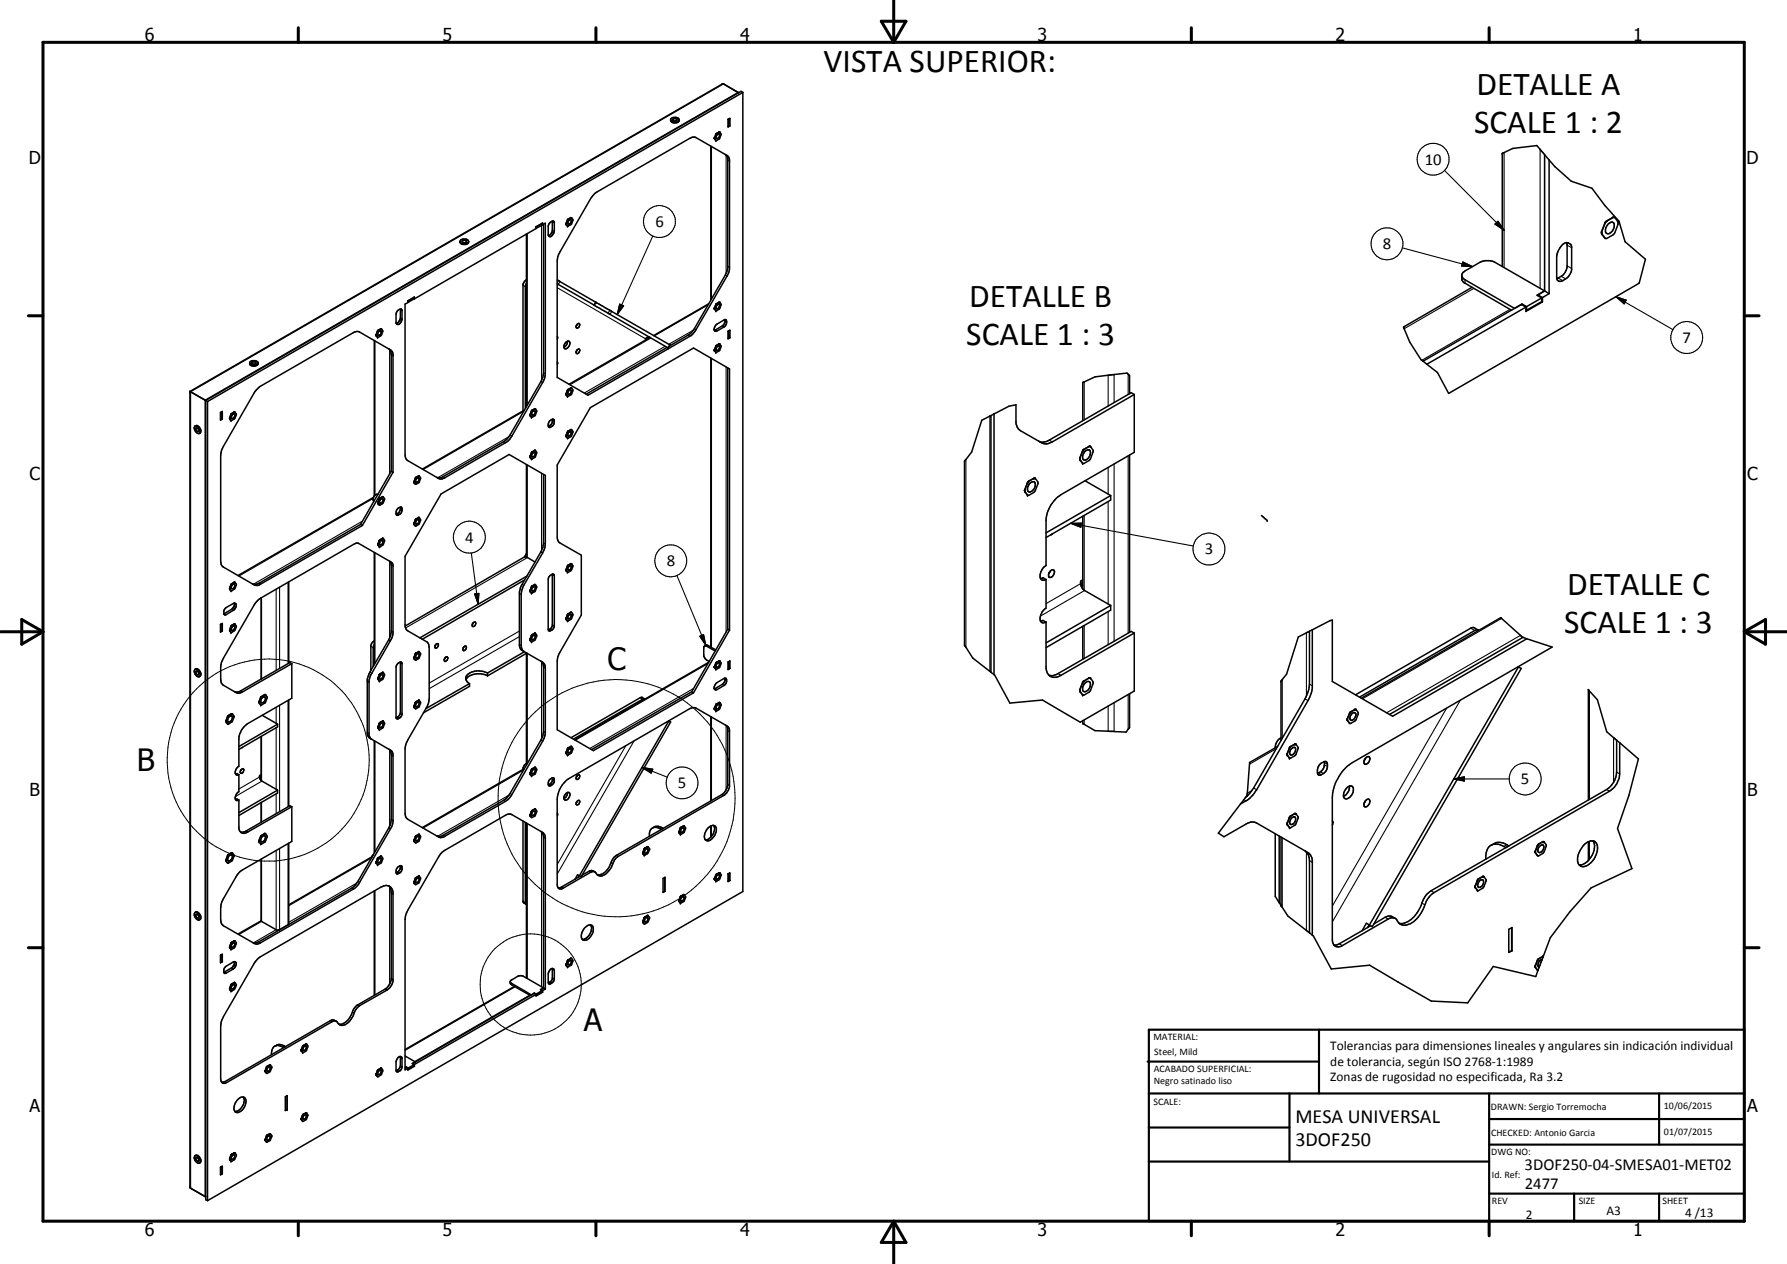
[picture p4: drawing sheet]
<svg xmlns="http://www.w3.org/2000/svg" width="420mm" height="297mm" viewBox="0 0 420 297" stroke-linecap="round" stroke-linejoin="round" font-family="sans-serif">
<defs><g id="words">
<g font-size="7.9">
<text x="193.6" y="16.8">VISTA SUPERIOR:</text>
<text x="347.2" y="22.3">DETALLE A</text>
<text x="346.6" y="31.3">SCALE 1 : 2</text>
<text x="227.9" y="72.1">DETALLE B</text>
<text x="227.2" y="81.1">SCALE 1 : 3</text>
<text x="368.5" y="139.8">DETALLE C</text>
<text x="367.8" y="148.8">SCALE 1 : 3</text>
</g>
<g font-size="7.2">
<text x="142.8" y="157.4">C</text>
<text x="32.2" y="181.3">B</text>
<text x="137.2" y="242.4">A</text>
</g>
<g font-size="4.7">
<text x="304.6" y="263.8">MESA UNIVERSAL</text>
<text x="304.6" y="269.2">3DOF250</text>
</g>
<g font-size="4.2">
<text x="34" y="9.6">6</text>
<text x="104" y="9.6">5</text>
<text x="174" y="9.6">4</text>
<text x="244" y="9.6">3</text>
<text x="314" y="9.6">2</text>
<text x="384" y="9.6">1</text>
<text x="6.8" y="38.7">D</text>
<text x="410.6" y="38.7">D</text>
<text x="7" y="112.9">C</text>
<text x="410.8" y="112.9">C</text>
<text x="7" y="187.1">B</text>
<text x="410.8" y="187.1">B</text>
<text x="7" y="261.4">A</text>
<text x="410.8" y="261.4">A</text>
<text x="34" y="290.4">6</text>
<text x="104" y="290.4">5</text>
<text x="174" y="290.4">4</text>
<text x="244" y="290.4">3</text>
<text x="314" y="290.4">2</text>
<text x="384" y="290.4">1</text>
</g>
<g font-size="3.9">
<text x="335" y="38.7">10</text>
<text x="154.1" y="53.3">6</text>
<text x="325.1" y="58.6">8</text>
<text x="395.6" y="80.6">7</text>
<text x="109.4" y="127.5">4</text>
<text x="283.3" y="130.3">3</text>
<text x="156.7" y="133.1">8</text>
<text x="159.4" y="185.3">5</text>
<text x="357.6" y="184.3">5</text>
<text x="358.5" y="275">3DOF250-04-SMESA01-MET02</text>
<text x="358.5" y="279.4">2477</text>
</g>
<g font-size="3.1">
<text x="312.7" y="246.8">Tolerancias para dimensiones lineales y angulares sin indicación individual</text>
<text x="312.7" y="250.4">de tolerancia, según ISO 2768-1:1989</text>
<text x="312.7" y="254">Zonas de rugosidad no especificada, Ra 3.2</text>
<text x="358.7" y="286.5">2</text>
<text x="377.7" y="285.6">A3</text>
<text x="396.2" y="285.9">4 /13</text>
</g>
<g font-size="2.4">
<text x="271.2" y="244.4">MATERIAL:</text>
<text x="271.3" y="252">ACABADO SUPERFICIAL:</text>
<text x="271.4" y="247.9">Steel, Mild</text>
<text x="271.3" y="254.6">Negro satinado liso</text>
<text x="271.2" y="259.7">SCALE:</text>
<text x="350.6" y="260.8">DRAWN: Sergio Torremocha</text>
<text x="391.2" y="260.6">10/06/2015</text>
<text x="350.6" y="267">CHECKED: Antonio Garcia</text>
<text x="391.2" y="266.7">01/07/2015</text>
<text x="350.6" y="271.4">DWG NO:</text>
<text x="350.8" y="276.9">Id. Ref:</text>
<text x="350.8" y="282.8">REV</text>
<text x="371.2" y="282.9">SIZE</text>
<text x="390.9" y="282.9">SHEET</text>
</g>
</g></defs>
<g fill="none" stroke="#000" stroke-width=".35">
<path d="M157.7 28.2a1.22 1.22 0 0 0 2 .1M157.8 27.9a1.25 1.25 0 0 1 1.9 .2 .73 .73 0 0 1-.7 .8 1.29 1.29 0 0 1-1.3-.5zM158.2 28.1a.55 .55 0 0 1 .5-.3 .55 .55 0 0 1 .5 .4 .55 .55 0 0 1-.6 .3 .55 .55 0 0 1-.4-.4zM167.1 34.3v36.2M168 32.4v.2M168 32.6h.1M168 32.4h.1M168.3 31.5v.1M168.3 31.6l-.3 .8M168.5 31.4l-.2 .1M168.5 31.4l.7-.4 .3 .5a1.53 1.53 0 0 1-1 1.5h-.2l-.3-.4M168.5 31.4h.1"/>
<path d="M168.6 31.7l.5-.2a.65 .65 0 0 1 0 .7 .65 .65 0 0 1-.7 .3l-.1-.3zM170.5 36.3l.5 .5 .1 .5v25.6l-.1 .7-.5 1.1-7.4 12.9-1.1 1-4.6 2.7M171.2 28l.4-.2v1.8M171.2 28v1.8l.4-.2M171.2 29.7h.1M171.2 28l.1 .1M171.3 28.1v1.6M171.5 27.9h.1M171.5 27.9v1.6M171.5 29.5l.1 .1M171.5 29.5l-.2 .2M171.5 27.9l-.2 .2"/>
<path d="M173.6 21.8l-3.5-2.1-.4 .1-125 72.2M174.7 21.7l-125.9 72.7M174.7 21.7v187.8l-125.9 72.7M174.7 21.7l-.5-.2-125.8 72.6M363.2 36.4l-1.9-2.2-5.6 .7-2.5 1.2v26.5M363.2 36.4l1 1.2M363.2 36.4v32M364.2 37.6l1.4 1.6 3.8 3.4 4.9 1.6 3 4.1 3.3 3.7 1.5 4.8 4.8 4.1-1.6 5.7-44.7 25.9-2.6-5-2.5-1.9M364.2 37.6v31.4M108.2 56.7l.1 .4a1.24 1.24 0 0 0 1.8-.1l.1-.1M108.2 56.7a1.22 1.22 0 0 0 1.9 .2M108.2 56.7l.1-.2a1.24 1.24 0 0 1 1.8 .1v.3"/>
<path d="M108.7 56.7a.52 .52 0 0 1 .5-.3 .52 .52 0 0 1 .4 .5l-.6 .1zM123.8 55v40.5M126 53.3v.4l-28.6 16.5M126 53.3h.1M126 53.6l.1 .1M126.1 53.3v.4M127.4 52.5h.1M127.5 52.7l.1 .1M127.5 52.5v.4l-1.4 .8M127.5 52.5l-1.4 .8M127.6 52.8l.6-.3v35.3l-.3 1.4-7.6 13.3-.9 1.2-15.4 8.8-.9-.1-7.2-4.2-.6-.8-.1-35.9 .7-.4v-.4M127.6 52.8v-.4l-1.6 .9"/>
<path d="M127.8 52.7v34.9l-.3 1.4-7.6 13.2-1 1.2-15 8.8-.5 .1-.7-.1M129.2 52.5a.64 .64 0 0 1 1.1-.3v2.1a1.31 1.31 0 0 1-1.1 1.3l-.3-.5v-1.9zM129.9 52l-.1 2.4-.3 .6-.6 .4M133.5 51.6h.1M133.6 51.5h.1M133.6 51.5v.1M133.6 51.9l.5-.3a.6 .6 0 0 1 .1 .7 .6 .6 0 0 1-.7 .3zM134.2 51.1v.1M134.2 51.1l.1 .1M134.2 51.1l-.6 .4M134.2 51.2l.5 .4-.3 1-1 .5-.3-.6 .5-1M134.2 51.2l-.6 .3"/>
<path d="M139.6 45.7l.5-.4 22.6-13h.9l7.3 4.2 .6 .8v26.2l-.6 1.4-7.4 12.9-1 1.1-24.3 14-7.2-4.2v-27.4l.2-1.1 .4-1 7.3-12.5zM367.4 57.4a1.23 1.23 0 0 1 2.1 .6v5.4a3.2 3.2 0 0 1-3 2.7l-.3-.3-.2-.6v-5l.4-1.4zM368.3 57l.2 .4v5.4a3.3 3.3 0 0 1-2.5 2.6M376.6 54.4v.5M376.6 54.9l.8 1.1M377.3 56h.1M377.3 52.5h.1M377.4 52.5l-.8 1.9M377.5 52.2l-.1 .1M377.7 51.9l-.4 .6M377.7 51.9l.1 .1M377.8 52l-.4 .5"/>
<path d="M378.1 52.7l.6-.5a.56 .56 0 0 1 .8 .5 1.78 1.78 0 0 1-1.7 2.2 1.6 1.6 0 0 1 .3-2.2zM379.3 51.1h.4l.7 1.1v.5a3.7 3.7 0 0 1-2.6 3.3h-.4M379.3 51.1h.1M379.3 51.1l-1.6 .8M379.3 51.1l-1.5 .9M379.3 51.1h.2M88.5 78.6v.2M88.8 77.9l-.3 .7M88.8 77.7v.1M88.9 77.6l-.1 .3M89.2 77.8l.3-.1a.66 .66 0 0 1 0 .7 .66 .66 0 0 1-.6 .4 .73 .73 0 0 1 .3-1zM89.5 77.3h.2"/>
<path d="M89.5 77.3l-.6 .3M89.7 77.3l.3 .4a1.54 1.54 0 0 1-1.1 1.6l-.4-.5M93.5 72.9l.6-.3h.3l.1 .3v2.2a.93 .93 0 0 1-1.3 1l-.1-2.3zM94.1 72.6v2.1a1.71 1.71 0 0 1-.9 1.3M95.9 71h.1M95.9 70.7h.1M96 70.7v.3M97.3 69.9h.1M97.4 70.1v.1M97.4 69.9v.3l-1.4 .8M97.4 69.9l-1.4 .8M97.4 70.2v-.4l-1.5 .9"/>
<path d="M123.8 65.8l-.5 .3-.3 .7v29.8M123.8 66.6l-.3 .6v28.8M131 65.8l9.1 5.2M131 66.7l8.7 5.1M131 79.1v.6M135.7 76.3l-.2 .3M135.8 76.2l.2-.2a.57 .57 0 0 1 .2 .7 .57 .57 0 0 1-.7 .3zM140.1 71l17.4 10-.4 .8-17.4-10M140.1 71l-.4 .8M152.8 79.2l-.7 .1-.3 .3v.3M152.9 79.3l-19.1 11M166.7 71.4l-13 7.5"/>
<path d="M168 72.4v.2M168 72.6h.1M168 72.4h.1M168.3 71.6l-.3 .8M168.3 71.5h.1M168.4 76.2l2-1.1a.85 .85 0 0 1 .1 1.5l-1.9 1.2-.4 .1-.3-.5zM168.4 71.4l-.1 .2M168.4 71.4h.1M168.5 71.4l-.2 .2M168.8 71.5h.3a.67 .67 0 0 1 0 .7 .67 .67 0 0 1-.7 .3v-.4zM169.1 71h.1l.3 .5a1.53 1.53 0 0 1-1 1.5h-.2l-.3-.4M169.1 71l-.6 .4"/>
<path d="M169.1 71l-.7 .4M170.4 75.1v.5l-.3 .7-2.2 1.3M171.2 77.9l.4-.3v1.8M171.2 77.9v1.7l.4-.2M171.2 77.9h.1M171.2 79.5h.1M171.3 77.9v1.6M171.5 77.7h.1M171.5 77.7v1.7M171.5 79.4h.1M171.5 77.7l-.2 .2M171.5 79.4l-.2 .1"/>
<path d="M343.7 64.8l.3 .6 .5 .3 11.6 6.8 1.8-1M346.1 67.5l-16.1 9.3 .1 .2a24.2 24.2 0 0 0 4 7.5l.5 .4M357.9 71.5l1 .6M357.9 71.5v.2M358.8 72.2l-23.3 13.4M358.8 72.2l-1.1-.7-23.1 13.4M358.8 72.8l.1 .1M358.9 72.1v.8M361.6 69.3v.2M361.6 69.3l1.1 .6M362.5 70.9l.2 .1M362.5 70.9l-3.6 2"/>
<path d="M362.5 70v.9M362.5 70l-3.6 2.1M362.7 69.9v1.1M362.7 71l-3.9 2.2v-1M363.2 68.4l-1.6 .9M363.2 68.4l1 .6M363.2 68.4l-1.8 1 1.1 .6M363.2 68.4l-11.7-6.8a3.9 3.9 0 0 0-3.5 0l-3.5 2.1a1.71 1.71 0 0 0-.5 2.6l11.4 6.6M364.2 69l-1.5 .9M44.7 92l3.7 2.1M44.7 92v187l3.7 2.2M48.4 94.1l.4 .3"/>
<path d="M48.4 94.1v187.8l.4 .3M48.8 94.4v187.8M51.8 96.9l.5-.2v1.8M51.8 96.9v1.8l.5-.2M51.8 96.9l.1 .1M51.8 98.6h.1M51.9 97v1.6M52.1 96.8h.1M52.2 98.5h.1M52.2 96.8l-.3 .2M52.2 98.5l-.3 .1M52.2 96.8v1.7"/>
<path d="M54.3 97.4l-.3 .8M54.3 97.4h.1M54.4 97.3l-.1 .1M54.5 97.2l-.2 .2M54.5 97.2l-.2 .1M54.6 97.5l.4-.2a.6 .6 0 0 1 .1 .7 .6 .6 0 0 1-.7 .3zM55.1 96.8l.1 .1M55.1 96.8l-.6 .4M55.2 96.9l.4 .4a1.53 1.53 0 0 1-1.1 1.5h-.2l-.3-.6M58.7 85.1a1.33 1.33 0 0 1 2 0v.5a1.24 1.24 0 0 1-2 0zM59.2 85.2a.45 .45 0 0 1 .6-.2 .45 .45 0 0 1 .3 .5l-.7 .1zM60.7 85.4a1.26 1.26 0 0 1-2 .1"/>
<path d="M88 80v36.5M91.4 82l.5 .5 .1 .6v27.6M123.3 96.4l-24 13.8M124.7 97.4v.2M125.1 96.4l-.1 .1M125.1 96.4l-.4 1M125.1 96.4l.8-.3 .3 .4-.3 1-.8 .5h-.1l-.3-.4M125.1 96.4h.1M125.3 96.7l.5-.1a.65 .65 0 0 1-.1 .7 .65 .65 0 0 1-.7 .2v-.5zM125.8 96.1l-.7 .3M129.2 99l.8-.5a1.13 1.13 0 0 1-.5 1.9l-.2 .1a.85 .85 0 0 1-.1-1.5zM129.9 98.5l-.2 1.1-.8 .6"/>
<path d="M131 85.1v.5M133 80.5l.3-.2a.47 .47 0 0 1 .6 0 .47 .47 0 0 1 0 .6 1 1 0 0 1-1.2 1l-.1-.5zM133.4 80.2a1.6 1.6 0 0 1-.8 1.4M133.5 91.6h.1M133.8 91.8l.3-.2a.58 .58 0 0 1 .1 .7 .58 .58 0 0 1-.6 .3v-.5zM134.2 91.2h.2l.3 .4-.3 1-1 .5-.3-.6 .5-1M134.2 91.2l-.6 .3M134.2 91.1l.1 .1M134.2 91.1v.1M135.7 82.3l-.2 .6a.56 .56 0 0 0 .7-.1 .56 .56 0 0 0-.1-.8l-.3 .2-.3 .4M135.7 82.2v.1M156.9 81.6l-19.1 11"/>
<path d="M167.1 84.1v68M168 82.2v.2M168 82.2h.1M168 82.4l.3 .4M168.3 81.3v.1M168.3 81.4l-.3 .8M168.3 81.3h.1M168.4 81.2h.1M168.4 81.2l-.1 .1M168.5 81.2l-.2 .2M168.6 81.5a.33 .33 0 0 1 .4-.2 .33 .33 0 0 1 .2 .5l-.3 .5h-.4l-.2-.3zM169.1 80.8l.1 .1"/>
<path d="M169.1 80.8l-.6 .4M169.1 80.8l-.7 .4M169.2 80.9l.3 .4-.3 1-.9 .5M171.1 86.4v61.5M233 97.7l-2.2 1.1-2.3 7.4-1.7 2.1v43.3l1.9 3 4.3 3.4M233 97.7v60.3M233.7 97.3l-.7 .4M233.7 97.3v61.2M265.5 88.3l-.5-.6-4.3 .5a10.3 10.3 0 0 0-6 1.6l-.1 9M265.5 88.3h.1M265.6 88.3v4.2M266.7 92.7l-19.3 11.1-1.3 .5-1.2-.2-5.4-3.3-.4-.5-.2-1v-4.2l-1.7 .4-3.5 1.8"/>
<path d="M266.7 92.7v13.6l-17.2 9.9a8.3 8.3 0 0 0-3.6 5.7v11a2.91 2.91 0 0 0-1.2 3.2l.5 .3 .7-.2M266.7 92.7l-.7-.4-19.7 11.3-1.3 .3-.8-.2M334.6 84.9l.9 .7M45.9 100.1a1.17 1.17 0 0 1 1.2 1.6 1.04 1.04 0 0 1-1.4-1.1zM45.9 100.1a1.21 1.21 0 0 1 1 1.7M46.2 100.5l.4 .2 .2 .5-.1 .2a.52 .52 0 0 1-.6-.3 .52 .52 0 0 1 .1-.6zM87.8 116.9l-31.8 18.4M88.8 118l.1 .3M88.8 116.2a.98 .98 0 0 0-.9 .5 .98 .98 0 0 0 0 1l.1 .1M88.8 118.2l.1 .1M88.9 118.3l.3 .4M89.2 117.2v.1"/>
<path d="M89.2 118.7h.1M89.2 117.3l-.4 .7M89.2 117.1v.1M89.4 117.1l-.2 .2M89.4 117.5l.5-.3a.66 .66 0 0 1 .1 .7 .66 .66 0 0 1-.6 .3l-.2-.1zM89.9 116.7l.2 .1M89.9 116.7l-.5 .4M90.1 116.8l.3 .4a1.45 1.45 0 0 1-1.2 1.5M92 110.7l-7.2 12.5M92 110.7l.4 .3M92.4 111l-7.2 12.5M92.4 111v-28l-.4-.7-7.5-4.3-.4-.1-.8 .1-22.1 12.8-1.4 1.5-7.3 12.6-.5 1.4-.1 25.6 .3 1.1 7.6 4.5h.9l24.5-14"/>
<path d="M93.4 119.6l.3-.2 .7-.2a1.27 1.27 0 0 1-1.1 1.9 1.25 1.25 0 0 1 .1-1.5zM94.1 119.2a1.43 1.43 0 0 1-1 1.6M97.4 113.2l.3 .6M97.7 112.4h.1M97.7 112.4l-.3 .8M97.7 112.3v.1M97.7 112.3h.1M97.8 112.2l-.1 .2M97.8 112.2l-.1 .1M98 112.4l.2-.1a.41 .41 0 0 1 .4 .4 .41 .41 0 0 1-.3 .4l-.2 .2a.41 .41 0 0 1-.4-.3 .41 .41 0 0 1 .2-.5zM98.5 111.8h.1M98.5 111.8l-.7 .4"/>
<path d="M98.6 111.8l.3 .7-.4 1-.8 .3-.3-.5M103.7 116.1l16-9.3 8.5 4.9-.1 16.8-.5 1.5-4.5 7.6-.4 1-.2 1.1v12l.2 .8 .4 .6 4.5 2.5 .5 .8 .1 15.7-.2 1-7.7 13.6-.9 1.2-14.8 8.6a1.49 1.49 0 0 1-1.5 .2l-7.2-4.2a1.59 1.59 0 0 1-.7-1.4l.1-15.8 .6-1.4 4.6-8 .4-1.7v-12l-.2-.9-.2-.4-4.6-2.6-.6-.8-.1-16.8zM123.8 109.2v21.7M124.7 107.2v.2M125 106.4l-.3 .8M125 106.3h.1M125 106.3v.1M125.1 106.2l-.1 .2M125.1 106.2l-.1 .1M125.4 106.4l.4-.1a.64 .64 0 0 1-.1 .7 .64 .64 0 0 1-.7 .3v-.5zM125.9 105.9l.3 .4a1.54 1.54 0 0 1-1.1 1.6l-.4-.5M125.9 105.9l-.8 .3"/>
<path d="M127.8 111.5l-.1 16.8-.5 1.4-4.7 8-.4 1.4v12.7l.3 .7 .7 .6M133.6 101.3l-.1 .2M133.6 101.3l.8-.3 .3 .4a1.51 1.51 0 0 1-1.1 1.6l-.5-.5zM133.8 101.6l.3-.2a.6 .6 0 0 1 .1 .7 .6 .6 0 0 1-.7 .3zM134.2 101l-.6 .3M240.9 115.1v.4M241.6 113.5l-.7 1.6M241.6 113.3h.1M241.9 113.1l-.3 .4M242 113.7a.74 .74 0 0 1 .7-.5 .74 .74 0 0 1 .7 .5 1.63 1.63 0 0 1-1.5 1.9l-.3-.2a1.9 1.9 0 0 1 .4-1.7zM243.1 112.4h.3M243.1 112.4l-1.2 .7"/>
<path d="M243.4 112.4l.6 .9v.4a3 3 0 0 1-2.3 2.7l-.8-.9M253.9 107.6v.4M254.5 106l-.6 1.6M254.8 105.6l-.3 .4M255 106.2a.85 .85 0 0 1 1.2-.4 1.6 1.6 0 0 1-1.4 2.3l-.3-.4a1.79 1.79 0 0 1 .5-1.5zM255.1 113l6 3.5M256.1 104.9h.3l.6 .9v.4a2.92 2.92 0 0 1-2.3 2.7l-.8-.9M256.1 104.9h.1M256.1 104.9l-1.3 .7M261.1 116.5v1l-15.2 8.8M261.1 116.5l-15.2 8.7M265.6 107v41.6"/>
<path d="M54.3 137.3v.1M54.4 137.3h-.1M54.5 137.2l-.2 .2M54.5 137.2l-.2 .1M54.7 137.4l.2-.1a.58 .58 0 0 1 .2 .7 .58 .58 0 0 1-.7 .3v-.5zM55.1 136.8l.1 .1M55.1 136.8l-.6 .4M55.2 136.9l.4 .4a1.64 1.64 0 0 1-1.1 1.6l-.5-.5 .3-1M67.9 136.7v19.1M84.8 123.2l.4 .3M84.8 123.2l-23.9 13.9-.9 .2-.7-.1M88 129.8v26.4"/>
<path d="M88.8 127.8l.1 .3M88.8 128.1h.1M88.8 127.8h.1M89.2 127h.1M89.2 127l-.3 .8M89.2 126.9v.1M89.3 126.9l-.1 .1M89.3 126.9h.1M89.4 127.3l.5-.3a.65 .65 0 0 1 0 .7 .65 .65 0 0 1-.6 .3zM89.4 126.9l-.2 .1M89.9 126.5l.5 .5a1.54 1.54 0 0 1-1 1.5l-.5-.4M89.9 126.5l-.5 .4"/>
<path d="M89.9 126.5h.1M89.9 126.5h.2M89.9 126.5l-.6 .4M91.6 131.9l.4 .7v16l-.1 .7-.5 1.1-4.5 7.6-.6 1.8v12.6l.5 1 .6 .3M97.4 122.9v.2M97.4 123.1l.3 .5M97.7 122.2h.1M97.7 122.2l-.3 .7M97.7 122.1v.1M97.7 122v.1M97.8 122l-.1 .2M97.8 122l-.1 .1"/>
<path d="M97.9 122.3l.4-.3 .3 .3a.67 .67 0 0 1-.8 .8l-.1-.5zM98.5 121.6l.4 .5a1.46 1.46 0 0 1-1.2 1.5M98.5 121.6h.1M98.5 121.6l-.7 .4M123.3 136.3l-24 13.9M123.5 130.9l2.3 1.2M123.5 130.9l-28.2 16.2M123.8 130.1l-.3 .8M123.9 135.4l-25.2 14.5M124.7 138.7v.2M125 137.9l-.3 .8M125 137.8v.1"/>
<path d="M125.1 138.2l.4-.4h.3a.66 .66 0 0 1-.1 .8 .66 .66 0 0 1-.7 .2zM125.1 137.7l-.1 .2M125.1 137.7l-.1 .1M125.9 137.4l.3 .4a1.45 1.45 0 0 1-1.2 1.6l-.3-.5M125.9 137.4l-.8 .3M129.3 135.3l.7-.4 .3 .4v11.8a1.11 1.11 0 0 1-1.3 1.1l-.1-12.1zM129.9 134.9v12.1l-.3 .6-.7 .4M133.5 132.9h.1M133.6 132.8l-.1 .2M133.6 133.3l.5-.4a.61 .61 0 0 1 .1 .7 .61 .61 0 0 1-.7 .3zM134.3 132.5h.1M134.4 132.5l.3 .4a1.44 1.44 0 0 1-1.3 1.6l-.3-.7 .5-1"/>
<path d="M134.4 132.5l-.8 .3M134.4 132.5h-.2l-.6 .3M244.6 135.9l.6-.1 .7 .4M245.9 136.2v6.7a2.91 2.91 0 0 0-1.2 3.2l.3 .2 .9-.1M246.9 134.3a.58 .58 0 0 1 .9-.3 .58 .58 0 0 1 0 .9l-.2 .4a.62 .62 0 0 1-1.1 .2v-.6zM246.9 134.2l-.3 .6M247.4 125.5l-.4 .2M254.1 136.9l.2 .5 .3 .2M254.6 121.3v17.1M254.6 136.3l-.5 .3v.8l.2 .6 .5 .6 6.3 3.7M296.6 121.2l1.3 1.1M45.9 157.3a1.13 1.13 0 0 1 1.1 .4 1.13 1.13 0 0 1 .1 1.1 1.02 1.02 0 0 1-1.1-.1 1.02 1.02 0 0 1-.3-1z"/>
<path d="M46 157.2a1.24 1.24 0 0 1 1 1.7M46 157.8a.5 .5 0 0 1 .7 .2 .5 .5 0 0 1-.1 .6l-.4-.2zM46 157.2l-.1 .1M51.8 146.7l.5-.2v1.8M51.8 146.7v1.8l.5-.2M51.8 146.7l.1 .1M51.8 148.4h.1M51.9 146.8v1.6M52.1 146.6h.1M52.2 148.3h.1M52.2 146.6v1.7M52.2 146.6l-.3 .2"/>
<path d="M52.2 148.3l-.3 .1M53 142.9l1.9-1.1a.52 .52 0 0 1 .6 .2 .52 .52 0 0 1 0 .6l-.5 .7-1.8 1.1-.3 .1-.3-.2a1.54 1.54 0 0 1 .4-1.4zM54.3 147.2l-.3 .8M54.3 147.2h.1M54.4 147.1h-.1M54.5 147l-.2 .2M54.8 147.2l.3-.1a.66 .66 0 0 1 0 .7 .66 .66 0 0 1-.7 .3v-.5zM55.1 141.7a1.48 1.48 0 0 1-.7 1.5l-1.8 1M55.2 146.7l.4 .4a1.54 1.54 0 0 1-1.3 1.5l-.3-.4 .3-1M55.2 146.7l-.7 .3M55.2 146.6v.1M61.4 140.5v19.1"/>
<path d="M68.6 156l-12.1 6.9-1-.1-3-1.8-.5-.7-.1-3.5 .3-1.4 7.6-13.2 1.2-1.4 22.8-13.2 .6 .1 7.6 4.4 .4 .7v16l-.4 1.4-4.8 8.4-.4 1.1v12.9l.2 .8 .4 .3M68.6 156v8.1l-10.4 6a4.9 4.9 0 0 0-2 3.3v6.7a1.39 1.39 0 0 0-.6 2l.6-.1M68.6 156l-.5-.3-11.8 6.8-.5 .1-.7-.1M88 151.4l-.3 .8v4.4M88 150.6l-.4 .3-.4 .8v5.9M88.8 159.4h.1M88.8 159.6h.1M88.8 159.4l.1 .2M89.2 158.6l-.3 .8M89.2 158.5h.1M89.3 158.9l.4-.4h.2a.67 .67 0 0 1 0 .7 .67 .67 0 0 1-.6 .3zM89.3 158.4h.1"/>
<path d="M89.3 158.4l-.1 .2M89.4 158.4l-.2 .2M89.9 158h.2l.3 .5a1.53 1.53 0 0 1-1 1.5h-.2l-.3-.4M89.9 158l-.5 .4M89.9 158l-.6 .4M93.5 155.9l.6-.3 .4 .2v12.1a1.12 1.12 0 0 1-1.3 .9l-.1-12zM94.1 155.6v11.9l-.3 .7-.7 .5M97.4 154.5v.2M97.4 154.7l.3 .4M97.7 153.7h.1M97.7 153.7l-.3 .8M97.7 153.5v.2"/>
<path d="M97.8 153.5l-.1 .1M97.8 153.5h.1M97.8 153.5l-.1 .2M97.9 153.8l.3-.2a.57 .57 0 0 1 .3 .6 .57 .57 0 0 1-.6 .5l-.2-.3zM98.5 153.1l.1 .1M98.5 153.1l-.7 .4M98.6 153.2l.3 .4a1.45 1.45 0 0 1-1.2 1.5l-.3-.4M102.5 151.4l-.2 .4M102.5 151.4l.3-.1a.58 .58 0 0 1 .3 .6 .58 .58 0 0 1-.6 .4l-.2-.2zM104.7 154.6l-.2 .3M104.7 154.5l.4-.2 .2 .3-.2 .6-.4 .2a.53 .53 0 0 1-.3-.4 .53 .53 0 0 1 .3-.5zM109 152.1l.5-.3a.63 .63 0 0 1 .1 .7 .63 .63 0 0 1-.7 .3z"/>
<path d="M109 152l-.1 .4M111.2 146.5l-.1 .2M111.3 146.3l-.1 .2M111.3 146.3l.3-.1a.58 .58 0 0 1 .2 .7 .58 .58 0 0 1-.6 .3l-.2-.4zM114.6 158.2a4.2 4.2 0 0 0-5 .7 1.34 1.34 0 0 0 .8 1.8M114.6 158.8a4.5 4.5 0 0 0-4.8 .5l-.3 .4M114.6 158.2v.6M123.3 153.2l-8.7 5M123.8 153.5v26.3M123.9 153.5l-9.3 5.3M124.7 150.2v.2M125 149.4l-.3 .8"/>
<path d="M125 149.2v.1M125.1 149.1l-.1 .3M125.2 149.5l.5-.2a.62 .62 0 0 1 0 .7 .62 .62 0 0 1-.7 .2zM125.9 148.8l.3 .5a1.45 1.45 0 0 1-1.2 1.5l-.3-.4M125.9 148.8l-.8 .3M127.2 155.4l.4 .5 .2 .9v15.1l-.2 1-7.7 13.6-.7 1-.8 .6-14.2 8.2-.8 .3-.7-.1M133.5 144.3v.1M133.6 144.3l-.1 .1M133.6 144.7l.5-.3a.61 .61 0 0 1 .1 .7 .61 .61 0 0 1-.7 .2zM134.4 143.9l-.8 .4M134.4 143.9h.1M134.4 143.9l.3 .5a1.44 1.44 0 0 1-1.3 1.5l-.3-.7 .5-.9"/>
<path d="M165.6 151.8h.4l2.1 1.2M166.7 155.6l-31.6 18.3M168 156.6v.2M168 156.8h.1M168 156.6h.1M168.3 152.7l-2.1-1.1-.7 .3v2.4l.4 .6 .8 .5M168.3 155.8l-.3 .8M168.3 155.7v.1M168.4 155.7l-.1 .1M168.4 155.7h.1M168.5 156.1l.4-.4 .2 .1a.6 .6 0 0 1 0 .7 .6 .6 0 0 1-.7 .2zM168.5 155.7l-.2 .1"/>
<path d="M169.1 155.3l.4 .4-.3 1.1-.7 .5-.5-.5M169.1 155.3l-.6 .4M169.1 155.3h.1M169.1 155.3l-.7 .4M170.4 159.4a1.26 1.26 0 0 1-.6 1.4l-1.9 1.1M171.1 147.9l-8.5 14.7M171.1 147.9l.4 .2M171.2 155.6l.4-.3v1.8M171.2 155.6v1.8l.4-.3M171.2 157.2h.1M171.2 155.6h.1M171.3 155.6v1.6"/>
<path d="M171.5 155.4h.1M171.5 148.1v-61.4l-8.4-4.9-24.3 14-7.8 13.5 .1 17.5 .5 .8 5.1 2.9v14l-5.2 9.1-.4 1.1-.1 16.8 8.5 4.9 23.6-13.6M171.5 155.4v1.7M171.5 148.1l-8.4 14.7M171.5 157.1h.1M171.5 157.1l-.2 .1M171.5 155.4l-.2 .2M233 158l.7 .5M244.6 146l.6-.2 .7 .4M245.9 146.2v10.9a2.11 2.11 0 0 0 1.3 1.9 2.11 2.11 0 0 0 2.3-.3l17.2-9.9M254.6 147.2v7.7M256.1 159.3l-1.3 .8"/>
<path d="M261.1 142.3v1.1l-15.2 8.8M261.1 142.3l-15.2 8.8M266.7 148.8v13.6l-12.7 7.3-8.9-5.2-7.7 .7-3.7-6.7M266.7 148.8l-.7-.4-17.6 10.1-.7 .2h-1M307.9 148.3l-2.6 1.4-2.8 8.7-1.3 1.7v13.9M307.9 148.3v12.5a7.9 7.9 0 0 1-1.1 3.5l-12 20.9-.9 1.2-1 .9M308.6 148l-.7 .3M308.6 148l4.7-2.3v14.4l14.1 8.2 31.6-18.2M308.6 148v13.6l-.3 1.3-.8 1.7-12 21a8.1 8.1 0 0 1-2.6 2.6l-1.2 .7M347.6 148.1l-1.2-.7-.6 .2-27.1 15.7M347.6 148.1l-.4-.1-.5 .2-27.1 15.6M352.8 145.2h.1"/>
<path d="M352.8 145.2l-32.7 18.9M352.9 145.2l5.2 4.6M356.9 156.7h.1M357 156.7l.7 .4-35 60.7-.7-.4M357 156.7l-35 60.7M358.1 149.8l.9 .3M358.1 149.8l-31.4 18.1M359 150.1l5.9 2-46.9 27.1a10.6 10.6 0 0 0-4.7 8.2v33.5a1.45 1.45 0 0 0 .7 1.5 1.45 1.45 0 0 0 1.6-.2l11.1-6.4 .6-.1 .7 .1M53.1 169.5l.1 .1M53.2 169.3v.3M53.2 169.6l.3 .5M53.2 169.3l-.1 .2"/>
<path d="M53.5 168.4h.1M53.5 168.4l-.3 .9M53.5 168.4l-.3 1M53.7 168.1l.9-.4 .4 .6v.2a1.82 1.82 0 0 1-1.4 1.7l-.1-.1M53.7 168.1l-.2 .3M53.8 168.5a.44 .44 0 0 1 .6-.3 .44 .44 0 0 1 .2 .7l-.6 .8a.6 .6 0 0 1-.5-.5 .6 .6 0 0 1 .3-.7zM57 175.6l-.2 .1M60.9 165.1l.4 .6M61.4 173.1v10.3M61.4 163.8l1-.6 .4 .8a1.77 1.77 0 0 1-1.5 1.7l-.4-.8zM61.5 164.1l.8-.4a.96 .96 0 0 1-.8 1.5l-.2-.6zM61.7 168.1l3.6 2.1"/>
<path d="M65.3 170.2v.6l-9.1 5.3M65.3 170.2l-9.1 5.2M67.9 164.5v25M87.4 173.7l4.6 2.7 .4 .6v16.1l-.4 1.4-7.6 13.2-.8 .9-22.4 13a1.31 1.31 0 0 1-1.4 .1l-7.3-4.1a1.59 1.59 0 0 1-.6-1.4v-2.9l.3-1.4 4-6.8 .8-.7 11.6-6.7v-8.1M88 174.1v26.3M88.8 170.8l.1 .2M88.8 171h.1M88.8 170.8h.1M89.2 170h.1M89.2 170l-.3 .8M89.2 169.9h.1M89.3 169.8h.1"/>
<path d="M89.3 169.8l-.1 .2M89.4 169.8l-.2 .2M89.5 170.1l.4-.1a.71 .71 0 0 1-.6 1l-.1-.4zM89.9 169.5h.2l.3 .4a1.53 1.53 0 0 1-1 1.5h-.2l-.3-.4M89.9 169.5l-.5 .3M89.9 169.5l-.6 .3M91.4 176l.3 .3 .3 .8v15.7l-.1 .7-.5 1.1-7.7 13.2-.8 .8-22 12.7-.9 .3-.7-.1M97.4 165.9v.2M97.4 166.1l.3 .4M97.7 165.1h.1M97.7 165.1l-.3 .8M97.7 165h.1"/>
<path d="M97.8 165l-.1 .1M97.8 164.9l-.1 .2M97.8 164.9h.1M97.8 164.9v.1M97.9 165.2l.3-.2a.57 .57 0 0 1 .3 .7 .57 .57 0 0 1-.6 .4l-.2-.2zM98.5 164.6l.4 .4-.3 1-.8 .5-.4-.4M98.5 164.6l-.7 .3M98.5 164.5v.1M98.5 164.5l-.7 .4M110.4 160.7v.6l-10.8 6.2M110.4 160.7l-10.3 5.8M123.8 179.5a1.42 1.42 0 0 0-.8 1.3"/>
<path d="M133.4 175.9l-.3 .9M133.5 175.9h.1M133.6 175.8l-.2 .1M133.6 175.8l.8-.4 .3 .5a1.5 1.5 0 0 1-1.1 1.5h-.2l-.3-.7M133.8 176l.3-.1a.58 .58 0 0 1 .2 .6 .58 .58 0 0 1-.5 .5l-.3-.2zM134.2 175.4l-.6 .4M151.6 164.3l-.7-.4-.4 .1-16.2 9.4M151.7 164.3h-.6l-16.3 9.4M157.3 169.4l.4 .3-21.1 36.3-.4-.2zM162.6 162.6l-23.5 13.5M162.6 162.6l.5 .2M167.1 168.4v19.8"/>
<path d="M168 166.4v.2M168 166.6h.1M168 166.4h.1M168.3 160.7l2-1.3h.4a1.27 1.27 0 0 1-.4 1.7l-1.7 1a.56 .56 0 0 1-.7-.3 .56 .56 0 0 1 .2-.7zM168.3 165.7l-.3 .7M168.3 165.6v.1M168.3 165.5v.1M168.4 165.4v.1M168.4 165.4l.1 .1M168.5 165.5l-.2 .2M168.7 165.7l.4-.1a.64 .64 0 0 1 0 .7 .64 .64 0 0 1-.7 .2v-.4zM169.1 165.1l.4 .4a1.54 1.54 0 0 1-1 1.6l-.5-.5"/>
<path d="M169.1 165.1l-.6 .4M169.1 165.1l-.7 .3M170.5 170.3l.5 .6 .1 .5v13.2l-.2 .6a2.74 2.74 0 0 1-1.2 1.5l-24.8 14.3-.6 .6-.5 .8a3.8 3.8 0 0 1-3.1 3.2h-.3M253.9 162.1v.3M254.5 160.4l-.6 1.7M254.8 160.1l1.3-.8h.3l.6 .9v.5a2.92 2.92 0 0 1-2.3 2.7l-.8-1M254.8 160.1l-.3 .3M255 160.7l.3-.4a.6 .6 0 0 1 .7-.1 .6 .6 0 0 1 .4 .6 1.45 1.45 0 0 1-1.7 1.6l-.2-.3 .1-.7zM265.6 163v7.9l-.8 1.1-7.3-.3-2.9-1.6v-.8M300.4 175.4l-6.6 3.8-.5 7.2-.1 .5-.3 .4M301.2 173.4a2.56 2.56 0 0 0-1.4 2.3M302.6 177.3l.1 .1"/>
<path d="M302.7 177.1v.3M302.7 177.1l-.1 .1M303.2 175.8l-.5 1.3M303.3 175.6l-.1 .1M303.4 175.5l1.3-.6 .5 .7v.3a2.48 2.48 0 0 1-1.8 2.3h-.2l-.5-.8M303.4 175.5l-.2 .3M303.4 175.4v.1M303.4 175.4l-.2 .4M303.5 176.1a.91 .91 0 0 1 .9-.5 1.21 1.21 0 0 1-1 1.8l-.2-.6zM311.4 179a2.29 2.29 0 0 1-1.6 2.7M311.4 179l.3-.1a1.61 1.61 0 0 1 0 2.4 1.61 1.61 0 0 1-1.8 .7l-.1-.3M311.4 179a2.29 2.29 0 0 0-1.6 2.7"/>
<path d="M316.8 169.2v.1M316.8 168.9v.1M316.8 168.9v.3M316.8 169.2l.5 .8M316.8 169v.3M316.8 169.3l.5 .7M317.3 170h.1M317.3 167.6l-.5 1.4M317.3 167.6l-.5 1.3M317.4 167.5v-.1l-.1 .2M317.6 167.3l-.3 .3M317.6 167.3h-.1"/>
<path d="M317.8 167.8l.5-.4 .3 .1a1.21 1.21 0 0 1-.8 1.8l-.4-.3v-.6zM318.6 166.7l.2 .1M318.6 166.7l-1 .6M318.6 166.7h.2M318.7 166.7l.1 .1M318.8 166.8l.6 .7v.3a2.49 2.49 0 0 1-1.8 2.2h-.3M321 178.2a.58 .58 0 0 1 .9-.3 .58 .58 0 0 1 .1 .9 .75 .75 0 0 1-.5 .7 .75 .75 0 0 1-.8-.1v-.6zM321.1 178.1l-.4 .6M373.5 162.1l2.1 2.3 2.2 7.6 2.3 1.9M373.5 162.1v25.9M380.1 173.9l.7 .6M380.1 173.9v7.5a5.2 5.2 0 0 1-2.4 4.1l-41.2 23.8a6.1 6.1 0 0 0-2.5 3.9 6.4 6.4 0 0 1-4.4 3.8h-.6"/>
<path d="M380.8 174.5l4.4 3.9-2.2 8.5-2.7 7.8 3.4 9.4-9.6 4.6-5 5.6-4.6 6-1.6 4.4M380.8 174.5v7.4a5 5 0 0 1-2.4 4l-41.2 23.9a6.4 6.4 0 0 0-2.6 3.9 5.9 5.9 0 0 1-4.5 3.7 2.25 2.25 0 0 1-1.9-1.5l-.2-.1M55.4 187.9l.3-.2 .5 .3M55.4 181.9l.3-.1 .5 .2M56.2 182v4.1a1.33 1.33 0 0 0-.6 2l.6-.1M56.2 188v6.6a1.26 1.26 0 0 0 .7 1.1 1.26 1.26 0 0 0 1.3-.2l10.4-5.9M56.7 180.9l.5-.3a.59 .59 0 0 1 0 .8 .59 .59 0 0 1-.7 .2zM56.7 180.8l-.2 .4M61 182.5l.4 .4M61.3 196.6h.1M61.3 196.6l-.4 .9M61.4 188.6v4.7"/>
<path d="M61.4 182.1l-.4 .1v.6l.4 .7 3.9 2.2M61.5 196.3l.8-.4 .5 .6v.2a1.94 1.94 0 0 1-1.4 1.6l-.5-.5v-.3M61.5 196.3l-.2 .3M61.5 196.7a.49 .49 0 0 1 .8-.3 .49 .49 0 0 1 0 .8 .54 .54 0 0 1-.4 .6 .54 .54 0 0 1-.6-.3zM65.3 185.7v.7l-9.1 5.2M65.3 185.7l-9.1 5.3M67.9 198.1v19.1l-2.3 1.4h-.5l-3.7-2.2v-14.5M68.6 189.6l-.5-.2-10.5 6.1h-1M97.4 197.4v.2M97.4 197.6l.3 .4M97.7 196.6l-.3 .8M97.7 196.5v.1"/>
<path d="M97.8 196.4l.8-.3 .3 .4a1.54 1.54 0 0 1-1.1 1.6l-.1-.1M97.8 196.4l-.1 .2M97.9 196.7l.4-.2a.58 .58 0 0 1 .1 .7 .58 .58 0 0 1-.7 .3v-.5zM123 193v18.9l.2 .3 .5 .3M123.3 180.6l-24 13.9M123.5 193.3v18.9l.3 .4M123.8 193.4v36.5M124.7 181.7v.2M124.7 191.4v.2M124.7 191.6l.3 .5M125 180.8l-.3 .9M125 192.1h.1"/>
<path d="M125 180.8h.1M125 190.5h.1M125 180.7v.1M125.1 181.1l.4-.3h.3a.63 .63 0 0 1-.1 .7 .63 .63 0 0 1-.7 .2zM125.1 190.5h-.1M125.1 180.7l.8-.4 .3 .5-.3 1-.8 .5-.4-.4M125.1 190.5l.8-.4 .3 .5a1.45 1.45 0 0 1-1.2 1.5M125.1 180.7l-.1 .1M125.1 180.7h-.1M125.1 190.5h.1M125.1 190.5l-.4 .9M125.2 190.8l.5-.2a.63 .63 0 0 1 0 .7 .63 .63 0 0 1-.7 .3z"/>
<path d="M125.8 180.3l-.7 .4M125.8 190.1l-.7 .4M127.2 195.4l.4 .5 .2 .9v35.4M129.2 183.3a.64 .64 0 0 1 1.1-.3 1.16 1.16 0 0 1-1.3 1.6l-.1-.6zM129.9 182.8a1.38 1.38 0 0 1-1 1.6M131 191.1v.6M132.9 183.7l.9-.8 28.4-16.4 1-.2 7.7 4.3 .5 .5 .1 .6v13.1a3.3 3.3 0 0 1-1.4 2.1l-24.7 14.4a5.6 5.6 0 0 0-1.8 2.8 2.94 2.94 0 0 1-2.7 1.7l-.4-.2a1.11 1.11 0 0 0-1.6-.6l-6.5 3.7a.86 .86 0 0 1-1 .1 .86 .86 0 0 1-.4-.9v-20.1a6.3 6.3 0 0 1 1.9-4.1zM133 186.6a.59 .59 0 0 1 .9-.3 .59 .59 0 0 1 0 .9l-.6 .8a.58 .58 0 0 1-.7-.3 .58 .58 0 0 1 .1-.7zM133.4 186.2l-.1 .7-.7 .8M135.7 182.3l-.2 .4v.4a.61 .61 0 0 0 .7-.3 .61 .61 0 0 0-.2-.7l-.5 .5M135.7 188.3l-.2 .3M135.8 188.3l.3-.2a.66 .66 0 0 1-.4 1l-.2-.1v-.3z"/>
<path d="M151.5 199.4h.1M151.6 199.3l-.1 .2M151.6 199.3h.1M151.8 199.6l.4-.2a.66 .66 0 0 1 .1 .7 .66 .66 0 0 1-.6 .4l-.2-.5zM152.2 199h.2M152.2 199l-.6 .3M152.2 199h.1M152.4 199l.3 .4a1.54 1.54 0 0 1-1.2 1.6l-.3-.5 .3-1M153.4 194.6a1.94 1.94 0 0 1 2.5 .1l-.4 .2a1.64 1.64 0 0 0-2.1-.3 1.64 1.64 0 0 0-.7 2M159.6 195.6h.1M159.7 195.4v.2M159.7 195.4l-.1 .1"/>
<path d="M160 194.6l-.3 .8M160.1 194.4l-.1 .2M160.2 194.8l.4-.3a.59 .59 0 0 1 .1 .7 .59 .59 0 0 1-.6 .3zM160.7 194.1h.2M160.7 194.1l-.6 .3M160.7 194.1h.1M160.9 194.1l.3 .4a1.51 1.51 0 0 1-1.1 1.6l-.4-.5M166.5 194.5a1.02 1.02 0 0 1 1.3-.5 1.02 1.02 0 0 1 .6 1.2 2.72 2.72 0 0 1-2.1 2.4 1.21 1.21 0 0 1-.5-1.9zM167.1 194.1v2.6M167.8 194a2.54 2.54 0 0 1-2 3.4M291.7 188.9l-5.2 6.9 1.3 .8 5.5-3.1 .7-.3h.9l12.6 7.2 .8 .9 .3 1v17.5M292.9 187.3l-1.2 1.6"/>
<path d="M299.8 196v14.7l1 1.4M300.8 196.5v15.6M301.2 196.7v16.1M302.6 193.7l.1 .1M302.7 193.4v.4M302.7 193.4l-.1 .1M303.2 192.1l-.5 1.3M303.3 191.9l-.1 .1M303.3 191.9l-.1 .2M303.4 191.8l-.2 .3M303.4 191.8l1.2-.6 .6 .7v.4a2.48 2.48 0 0 1-1.8 2.2h-.2l-.5-.7M303.4 191.8h.1"/>
<path d="M303.4 191.8l-.1 .1M303.7 192.2l.5-.3a.8 .8 0 0 1 .1 1.4l-.3 .4-.5 .1a1.02 1.02 0 0 1 .2-1.6zM306.8 199.9l.8 .9 .3 1.4v17M313.3 192.9l.1 .4-.1 .6M317.3 184.7h.6a1.93 1.93 0 0 1-.8 2.8 .71 .71 0 0 1-.7 .2 .71 .71 0 0 1-.5-.6M317.3 184.7a2.55 2.55 0 0 0-1.4 2.4M317.3 184.7a2.49 2.49 0 0 1-1.4 2.4M321 188.2l.4-.3a.58 .58 0 0 1 .7 .2 .58 .58 0 0 1-.1 .7 .8 .8 0 0 1-1.3 .6v-.6zM321.1 188.1l-.4 .6M350.6 198.6a3.2 3.2 0 0 1 4.1 .2l-.6 .4a3.4 3.4 0 0 0-3.5-.6zM350.6 198.6a3.3 3.3 0 0 0-1.3 3.3M361.5 198.7h.1"/>
<path d="M361.5 198.7l-.5 1.3M361.6 198.5v.1M361.7 198.4h.1M361.7 198.4l-.2 .3M361.8 198.4l-.3 .3M361.9 199a.56 .56 0 0 1 .6-.5 .56 .56 0 0 1 .5 .6 .95 .95 0 0 1-.4 1 .95 .95 0 0 1-1 .1v-.6zM362.8 197.8h.2M362.8 197.8l-1 .6M362.8 197.8l-1.1 .6M362.9 197.8h.1M363 197.8l.5 .7a2.54 2.54 0 0 1-1.9 2.6h-.1M372.4 198.6a1.87 1.87 0 0 1 3-.4 4.4 4.4 0 0 1-3.3 5.5l-.5-.2a2.55 2.55 0 0 1-.2-3.5z"/>
<path d="M373.5 197.8v4.4M374.6 197.6a4.1 4.1 0 0 1-1.3 4.8l-.3 .2a2.1 2.1 0 0 1-1.7 .6M45.9 214.4a1.13 1.13 0 0 1 1.1 .4 1.13 1.13 0 0 1 .1 1.2 1.02 1.02 0 0 1-1.1-.1 1.02 1.02 0 0 1-.3-1.1zM45.9 214.4a1.16 1.16 0 0 1 1.1 1.7M46 214.9a.5 .5 0 0 1 .7 .2 .5 .5 0 0 1-.1 .7l-.4-.3zM53.1 202.2l.1 .1M53.2 202v.3M53.2 202.3l.3 .5M53.2 202l-.1 .1M53.5 201h.1M53.5 201l-.3 1M53.7 200.8l-.2 .2"/>
<path d="M53.7 200.8l.9-.4 .4 .6a1.83 1.83 0 0 1-1.3 1.8h-.2l-.3-.5M53.9 201a.46 .46 0 0 1 .7 0 .46 .46 0 0 1-.1 .7 .53 .53 0 0 1-.4 .6 .53 .53 0 0 1-.6-.3zM61.4 216.4l-5.4 3.1M87.4 201.4l-19.5 11.2M87.8 200.8l-.5 .8M88 209.4v24.5M88.5 202.6l.3 .6M88.8 201.7v.1M88.8 201.8l-.3 .8M88.8 201.7h.1M88.9 201.6l-.1 .2M88.9 201.6l-.1 .1"/>
<path d="M89.1 201.8l.3-.1a.58 .58 0 0 1 .1 .7 .58 .58 0 0 1-.7 .2v-.4zM89.5 201.2l.2 .1M89.5 201.2l-.6 .4M89.7 201.3l.3 .4-.3 1-.9 .5M91.4 208.2l.3 .4 .3 .9v20.8l-.5 1.2-.7 .7-6.7 3.9a4 4 0 0 0-1.6 2.5 3.1 3.1 0 0 1-2.9 2.1M93.5 203.8l.9-.3 .1 .8a1.07 1.07 0 0 1-1.3 .9v-.9zM94.1 203.5a1.43 1.43 0 0 1-1 1.6M97.4 207.2l.3 .7M97.7 206.4h.1M97.7 206.4l-.3 .8M97.7 206.3v.1M97.8 206.2l-.1 .2"/>
<path d="M97.9 206.5l.4-.2a.59 .59 0 0 1 .1 .8 .59 .59 0 0 1-.7 .2v-.5zM98.5 205.9h.1M98.5 205.9l-.7 .3M98.6 205.9l.3 .4a1.45 1.45 0 0 1-1.2 1.6l-.3-.5M136.2 205.8l-.4-.2-.6 1M136.2 205.8l-.2 .4M136.4 205.9l-4.6 2.7-.5 .1M137.4 218.2a1.35 1.35 0 0 1 1.9-.6 2.49 2.49 0 0 1-2.1 3.3 1.45 1.45 0 0 1-.2-2.2zM138.8 217.3a2.48 2.48 0 0 1-1.9 3.4M139.9 204.9l-.8-.3h-.4l-1.8 1.1M151.2 216.7l.3 .4M151.5 215.7l-.3 .8 .3 .6"/>
<path d="M151.5 215.7l-.3 .8M151.5 215.6h.1M151.6 215.5l-.1 .2M151.6 215.5l-.1 .1M151.7 215.8l.5-.2a.66 .66 0 0 1 .1 .7 .66 .66 0 0 1-.6 .4l-.2-.5zM152.2 215.1l.2 .1M152.2 215.1l-.6 .4M152.4 215.2l.3 .4a1.54 1.54 0 0 1-1.2 1.5M155.9 206.4l.5-.2v3.3l-.5 .2zM156.3 209.4l-.4 .3M156.3 209.4l.1 .1M156.3 206.2v3.2"/>
<path d="M159.6 211.8h.1M159.7 211.6l.3 .6M159.7 211.6h-.1M159.7 211.8l.3 .4M160 210.8l-.3 .8M160 210.7v.1M160.1 210.7h-.1M160.1 210.6l-.1 .2M160.1 210.6l-.1 .1M160.2 210.9a.33 .33 0 0 1 .5-.2 .33 .33 0 0 1 .1 .5l-.3 .5-.4 .1-.1-.3zM160.9 210.2v.1M160.9 210.3l.3 .4-.3 1-.9 .5"/>
<path d="M160.9 210.3l-.8 .3M168 206.4v.2M168 206.4h.1M168 206.6h.1M168.3 205.7l-.3 .7M168.3 205.5v.1M168.4 205.4l-.1 .3M168.4 205.4l.1 .1M168.5 205.5l-.2 .2M168.6 205.7l.5-.1a.71 .71 0 0 1-.6 1l-.2-.4zM169.1 205.1l.4 .4a1.54 1.54 0 0 1-1 1.6l-.5-.5M169.1 205.1l-.6 .4"/>
<path d="M169.1 205.1l-.7 .3M171.2 205.4l.4-.3v1.8M171.2 205.4v1.8l.4-.3M171.2 205.4h.1M171.2 207l.1 .1M171.3 205.4v1.7M171.5 205.2h.1M171.5 205.2v1.7M171.5 206.9h.1M171.5 205.2l-.2 .2M171.5 206.9l-.2 .2M300.8 212.1l.4 .7"/>
<path d="M301.2 212.8l1.6 2.5 5.1 3.9M307.9 219.2l.7 .6M308.6 219.8l.2 .2 4.2 7.7 9-.9 14.5 8.4 8.6 .5 6-8.6 10 2.4 .5-1.5M321.9 217.3l-.3 .7M322 217.4l-.7-.4-1.1 1.7M322.3 217.6l-7.4 4.2-1.3 .3M328.1 215.8l-1-.5h-.8l-3.3 1.8M346.9 208.2v.3M347.4 206.9l-.5 1.3M347.5 206.7l-.1 .2M347.6 206.5l-.2 .4M347.6 206.5l-.2 .3"/>
<path d="M347.9 206.9l.5-.2a.92 .92 0 0 1-.1 1.6l-.1 .1a.55 .55 0 0 1-.8-.1 .55 .55 0 0 1 .1-.8zM348.6 206h.3M348.6 206l-1 .5M348.6 206h.1M348.9 206l.5 .7a2.54 2.54 0 0 1-1.9 2.6l-.6-.8M354.7 218.4l.8-.4v5.4l-.8 .4zM355.4 218v5.4M361 200.4h.1M361 200h.1M361 200v.4M361 200.4l.5 .7M361.5 201.1h.1"/>
<path d="M51.8 224.5l.5-.3v1.8M51.8 224.5v1.8l.5-.3M51.8 226.1h.1M51.8 224.5h.1M51.9 224.5v1.6M52.1 224.3l.1 .1M52.2 226h.1M52.2 224.4v1.6M52.2 226l-.3 .1M52.2 224.4l-.3 .1M53 227.2l1.9-1.1a.52 .52 0 0 1 .6 .1 .52 .52 0 0 1 0 .7l-.6 .8-2 1.1-.3-.3v-.7zM54.4 231.3v.1"/>
<path d="M54.4 221.5h.1M54.5 231.3l-.2 .1M54.5 231.7l.5-.3a.61 .61 0 0 1 .1 .7 .61 .61 0 0 1-.7 .2zM54.6 221.7l.4-.2a.6 .6 0 0 1 .1 .8 .6 .6 0 0 1-.7 .2zM55.1 221.1l.5 .4a1.64 1.64 0 0 1-1.1 1.6l-.5-.5 .5-1.2M55.1 226a1.4 1.4 0 0 1-.7 1.5l-1.8 1M55.1 230.9h.1M55.1 230.9l-.6 .4M55.1 221.1l-.6 .3M55.2 230.9l.4 .5a1.54 1.54 0 0 1-1.3 1.5l-.3-.7 .5-.9M60.5 225.5l.7-.7 28.4-16.4a1.68 1.68 0 0 1 1.8-.2 1.68 1.68 0 0 1 1 1.5v20.8a3.6 3.6 0 0 1-1.4 2.2l-6.5 3.6-.8 .9a7.1 7.1 0 0 1-2.2 3.4 1.49 1.49 0 0 1-2.4-.6l-.3-.1-.7 .2-24.8 14.3a.86 .86 0 0 1-1 .1 .86 .86 0 0 1-.4-.9v-12.6l.2-1 .4-1.1 7.3-12.5zM120 230.8l.1 .2 4.9 2.8 .6-.4"/>
<path d="M120.9 231.8l-25.7 14.8M125.6 233.4l.5 .2M125.6 233.4v.1M126 233.7l-.4-.3-28.6 16.5M126 233.7l-28.6 16.4M126 233.9h.1M126.1 233.6v.3M127.2 232.5l.4 .3M127.2 232.5v.1M127.5 233.1l.1 .1M127.5 232.8v.3M127.5 233.1l-1.4 .8"/>
<path d="M127.5 232.8l-1.4 .8M127.6 232.8v.4M127.6 233.2l-1.6 .9v-.4M127.8 232.2l.4 .2M127.8 232.2l-.6 .3M127.8 232.2l-.7 .4 .4 .2M127.8 232.2l-4.9-2.8h-1l-1.8 1-.1 .6 .3 .4 4.4 2.5M128.2 232.4l-.1-36-.5-.8-7.3-4.2-.9-.1-15.4 8.9-.9 1.2-7.6 13.2-.3 1.4v35.4l.7-.3M128.2 232.4l-.6 .4M129.8 227.6v2.6l-.3 .5-.6 .3M129.9 227.6l.3 .2 .1 .3v1.9a1.17 1.17 0 0 1-1.3 1.1l-.1-.1M129.9 227.6a1.5 1.5 0 0 0-1 1.3v2.1"/>
<path d="M133.1 226.7l.3 .5M133.6 225.6l-.5 1 .3 .6M133.6 225.6l-.1 .1M133.8 225.8l.3-.1a.58 .58 0 0 1 .2 .6 .58 .58 0 0 1-.5 .4l-.3-.1zM134.4 225.3l.3 .4-.3 1-1 .5M134.4 225.3l-.8 .3M134.4 225.3l-.2-.1-.6 .4M355.4 223.4h.1M355.4 223.4l-.7 .4M361 226.9v.4M361 227.3h.1M361 226.9v.1"/>
<path d="M361 227.3l.5 .7M361 227v.3M361.5 228h.1M361.5 225.6v.1M361.5 225.6l-.5 1.3M361.5 225.7l-.5 1.3M361.6 225.6l-.1 .1M361.8 225.3l-.3 .3M361.9 227.3l-.3 .7M362.6 225.5a1.34 1.34 0 0 0-1 1.7l.3 .1M362.6 225.5l-.7 1.8M362.8 224.7h.1"/>
<path d="M362.8 224.7l-1 .6M362.9 224.7h.1M362.9 224.7l-.3 .8M362.9 224.7h-.1M55.7 258.6a1.22 1.22 0 0 1 1.9-.5 2.48 2.48 0 0 1-2.1 3.3 1.79 1.79 0 0 1 0-2.5zM57.2 257.8a2.52 2.52 0 0 1-2 3.4M62.3 251.6l.1 .2M62.3 251.6h.1M62.3 251.8h.1M62.4 251.8l.3 .4M62.6 250.8h.1M62.6 250.8l-.3 .8"/>
<path d="M62.6 252.2h.1M62.7 250.8l-.3 .8M62.7 250.7l-.1 .1M62.7 250.7h.1M62.8 250.6l-.1 .1M62.8 250.6l-.1 .2M62.9 250.9l.4-.2a.57 .57 0 0 1 .1 .7 .57 .57 0 0 1-.6 .3zM63.4 250.2l.2 .1M63.4 250.2l-.6 .4M63.6 250.3l.3 .4a1.64 1.64 0 0 1-1.1 1.6l-.1-.1M64.6 245.9l.6-.4a1.91 1.91 0 0 1 1.9 .5l-.4 .2a1.94 1.94 0 0 0-2.4-.1l-.4 .7-.1 1M67.1 257.7l.4-.2v3.2l-.4 .3z"/>
<path d="M70.8 246.7l.1 .2M70.8 246.9h.1M70.8 246.7h.1M71.2 245.9l-.3 .8M71.2 245.8h.1M71.3 245.7l-.1 .2M71.3 245.7h.1M71.3 245.7l.8-.3 .3 .4a1.54 1.54 0 0 1-1.1 1.6l-.4-.5M71.4 246a.34 .34 0 0 1 .5-.2 .34 .34 0 0 1 .1 .5l-.4 .6h-.3l-.1-.4zM79.1 240l-.8-.4-.6 .3-24.8 14.3-.8 .1M88.5 252.3v.3M88.5 252.6l.3 .4"/>
<path d="M88.8 251.6l-.3 .7M88.8 251.5h.1M88.9 251.4l-.1 .2M89.1 251.7l.3-.2a.6 .6 0 0 1 .1 .7 .6 .6 0 0 1-.7 .3v-.4zM89.5 251h.2l.3 .5a1.45 1.45 0 0 1-1.2 1.5M89.5 251l-.6 .4M89.5 251h.1M93.5 248.6l.5-.3 .4 .1 .1 .2v2.3a1.05 1.05 0 0 1-1.3 .9l-.1-2.2zM94.1 248.3v2.1a1.37 1.37 0 0 1-1 1.2M95.2 248.2l2.5 1.4-.8 .3 .5 .3M95.5 250.7l-.3 .3 .3-.2 .4 .3M95.5 250.7l.5 .3"/>
<path d="M95.5 250.7v.2M95.9 251.3h.1M96 251v.3M97 249.9l.4 .2M97 249.9v.1M97.4 250.5v.1M97.4 250.2v.3M97.4 250.5l-1.4 .8M97.4 250.2l-1.4 .8M97.4 250.1v.5M97.4 250.6l-1.5 .9v-.4M45.9 271.6l.1-.1a1.34 1.34 0 0 1 1 1.7l-.2 .2a1.22 1.22 0 0 1-.9-1.8z"/>
<path d="M46 271.5a1.15 1.15 0 0 1 1 1.8h-.1M46 272.1a.48 .48 0 0 1 .6 .2 .48 .48 0 0 1 0 .6l-.4-.2zM51.8 274.3l.5-.2v1.7M51.8 274.3v1.8l.5-.3M51.8 274.3h.1M51.8 275.9l.1 .1M51.9 274.3v1.7M52.1 274.2h.1M52.2 275.8h.1M52.2 274.2v1.6M52.2 274.2l-.3 .1M52.2 275.8l-.3 .2"/>
<path d="M54.3 271.4v.1M54.4 271.4h-.1M54.5 271.3l-.2 .2M54.5 271.3l-.2 .1M54.6 271.6l.4-.2a.6 .6 0 0 1 .1 .7 .6 .6 0 0 1-.7 .2zM55.1 270.9h.1M55.1 270.9l-.6 .4M55.2 270.9h.1M55.2 270.9l.4 .5a1.64 1.64 0 0 1-1.1 1.5l-.5-.4 .3-1M62.3 268h.1M62.3 267.8l.1 .2M62.3 267.8h.1"/>
<path d="M62.6 267h.1M62.7 266.9h.1M62.7 267l-.3 .8M62.8 266.7l-.2 .3M62.8 266.8l-.1 .2M62.8 266.7v.1M62.9 267.2l.4-.3a.57 .57 0 0 1 .2 .7 .57 .57 0 0 1-.7 .3l-.1-.2zM63.4 266.4l.5 .5a1.53 1.53 0 0 1-1.1 1.5h-.2l-.2-.4M63.4 266.4l-.6 .4M63.4 266.4h.1M63.4 266.4l-.6 .3M67.5 260.7l-.4 .2"/>
<path d="M70.8 262.8l.1 .3M70.8 263.1h.1M70.8 262.8h.1M70.9 263.1l.3 .4M71.2 262l-.3 .8M71.2 263.5h.1M71.2 261.9v.1M71.3 261.9l-.1 .1M71.3 261.9h.1M71.5 262.1l.3-.1a.59 .59 0 0 1 .1 .7 .59 .59 0 0 1-.7 .3v-.4zM71.9 261.5h.2l.3 .5a1.53 1.53 0 0 1-1.1 1.5h-.1M71.9 261.5l-.6 .4"/>
<path d="M71.9 261.5h.1"/>
</g>
<g fill="none" stroke="#000" stroke-width=".25">
<path d="M170.1 19.7l-125.3 72.4v187.1M167.3 34.5v35.7M170.7 36.4v27.9M171.1 37.6l.4 .3M173.5 21.7l-125.3 72.3v187.2M353.6 35.9v27M362.1 35.1v32.7M124 54.9v40.3M127.3 53v36.3M129.6 54.9l.4 .2M129.7 54.6l.5 .3M129.9 52.1l.4 .3"/>
<path d="M129.9 54.1l.4 .2M153.5 55.5l-8.4 18.4M329.7 58.3l16.5 4.4M339.6 40l14 14.1M351.5 52.7l.7-.7 1.4 2.1zM368.5 57.6l1 .6M93.8 75.5l.4 .3M93.9 75.3l.5 .2M94.1 72.8l.4 .2M94.1 74.7l.4 .3M123 67.1l.5 .3M123.6 65.8l.2 .1"/>
<path d="M131 67.6l20.8 12M131.1 65.9l-.1 .2M131.6 66.2l-.3 .6M140 71l-.4 .7M143.4 72.9l-.4 .7M143.8 73.2l-.4 .7M145.7 71.5l.9 .4-1.5 2zM153.1 79.4l-19.1 11M161.7 78.8l.5 .2M163 77.6l-5.7 3.3M163.3 77.2l.3 .3M166.4 71.7l-12.6 7.3"/>
<path d="M168.2 77.6l.4 .2M169.8 76.6l.5 .2M170.4 75.3l.4 .2M170.4 75.6l.4 .2M170.5 64.7l.4 .2M171.1 62.6l.4 .2M343.9 61.6l2.3 1.1-2.5-.2zM344.5 65.7v.8M346.5 67.8l-16.4 9.5M355 72.7l-20.7 12M366.3 65.3l1.1 .7M367.1 64.9l1 .6"/>
<path d="M368.5 62.5l1 .6M379.9 69.7l2.4 .8-.4 .9zM379.9 69.7l13.4 7.8M88.2 80.1v36.3M91.6 82.1v29.4M92 83.4l.4 .2M123.1 96.7l-23.6 13.7M127.2 89.7l.4 .2M127.8 87.6l.4 .2M129.3 99.9l.4 .3M129.9 98.7l.4 .2M129.9 99l.4 .2"/>
<path d="M156.4 81.4l-19 11M157.5 81l-.5 .7M167.3 84.2v68M170.7 86.2v62.4M232.7 97.8v60M254.9 89.7v9M260.6 88.2v7.2M261.9 88v6.6M265.2 87.9v4.8M87.7 117.1l-31.5 18.3M94.1 119.3l.4 .2M94.1 119.6l.4 .3"/>
<path d="M104.2 112l.4 .3M118.4 103.8l.4 .3M119.7 102.6l-16.8 9.7M119.9 102.2l.4 .3M124 109.3v21.7M127.3 111.3v18M129.1 100.1l.4 .3M227.1 108v44.1M246.7 103.4l.7 .4M260.6 109.9v6.2M260.6 117.9v24.1M261.9 109v41.7"/>
<path d="M265.2 107.1v41.7M60.9 137.1l.3 .2M64.9 138.5v19.1M65.7 138v19.1M67.7 136.8v19.2M85.2 122.5l-25.6 14.8M88.2 129.9v26M91.6 131.9v18.1M92 132.8l.4 .3M93.2 120.8l.5 .2M93.5 120.6l.5 .3M110.8 130l1.6 12"/>
<path d="M111.6 139.6l1-.2-.2 2.6zM122.1 139.4l.4 .3M122.8 137.3l.3 .3M124 131l-28.6 16.6M127.2 129.7l.4 .3M127.8 127.6l.4 .2M129.9 135.1l.4 .2M159.2 135.3l6.7 16.3M251.7 123l2.6-.1-.2 1zM251.7 123l28.9 5.3M254.1 137.2l-8.2 4.7M254.1 136.7l.5 .3"/>
<path d="M254.9 121.2v17.5M255 138.8l-10.4 6M52.7 144.2l.5 .2M54.4 143.2l.5 .2M54.8 142.8l.5 .2M55 142.5l.4 .3M61.5 140.4v19.1M86.9 158l.5 .2M87.2 151.9l.5 .3M87.9 150.7h.1M91.4 150.4l.4 .2M92 148.3l.4 .2"/>
<path d="M94.1 155.7l.4 .3M122.1 151.4l.4 .3M122.1 148.3l-21.2 12.2M122.1 149.6l-21.2 12.2M124 153.5v26M127.3 155.5v18.1M127.8 156.8l.4 .2M129.1 148l.4 .2M129.3 147.8l.4 .3M129.9 146.8l.4 .3M164.5 149.5l.9-.4 .5 2.5zM166.4 156l-31.1 17.9"/>
<path d="M166.4 151.7l-.3 .1M170.4 159.9l.4 .2M170.4 159.5l.4 .3M248.8 158.3l.7 .4M254.9 147v7.8M260.6 143.8v7.7M301.5 159.7v13.8M307.2 148.7v14.9M345.8 147.6l.9 .6M353 145.3l-32.6 18.9M357.5 149.3l-31.5 18.2M56.6 162.3l.4 .3"/>
<path d="M61.5 173v10.5M64.9 166.2v3.8M64.9 171v14.5M65.7 165.7v25M67.7 164.6v25M86.3 160.1l.5 .2M86.3 172.1l.5 .2M88.2 174.2v26M91.6 176.2v18M92 177.4l.4 .3M93.2 168.7l.5 .2M93.5 168.4l.5 .3"/>
<path d="M94.1 167.5l.4 .2M123.6 179.5l.2 .1M127.2 173.9l.4 .3M127.8 171.9l.4 .2M147.1 175.3l-16.1 27.9M149.1 174.1l-18.1 31.3M150.5 164l.6 .3M163.1 161.8l-24.4 14.1M167.3 168.5v19.6M168.2 161.8l.4 .3M169.8 160.8l.5 .3M170.7 170.5v15.2"/>
<path d="M171.1 171.7l.4 .3M254.9 169.2v1M260.6 165.9v5.9M261.9 165.1v6.8M265.2 163.2v8.2M299.8 175.5l.2 .1M300.1 175.9l-6.3 3.7M301 173.5l.2 .1M306.8 164.3l.7 .3M307.9 160.8l.7 .4M311.4 179.7l.7 .4M311.4 179.2l.7 .4"/>
<path d="M340.1 166.4l-26.8 46.5M343.4 164.5l-30.1 52.2M373.7 162.4v25.4M379.4 173.4v10.4M57.9 195.3l.3 .2M61 182.6l-4.8 2.8M61 182.4l.4 .1M61.5 188.5v4.7M61.6 183.6l-6.3 3.6M64.9 186.6v4.6M64.9 199.9v18.6l-5.3 3.1M65.7 199.4v19.1"/>
<path d="M67.7 198.2v19.1M91.4 194.6l.4 .3M92 192.5l.4 .3M104.2 196.3l.4 .2M118.4 188.1l.4 .2M119.7 186.9l-16.8 9.6M119.9 186.5l.4 .2M123 180.7l.1 .1M123.1 181l-23.6 13.6M124 193.5v36.5M127.3 195.5v36.4M127.8 196.8l.4 .2"/>
<path d="M129.1 184.4l.4 .3M129.3 184.2l.4 .2M129.9 183.3l.4 .2M129.9 182.9l.4 .3M150.9 180.3l2.6 .5-.4 .9zM150.9 180.3l6 2.3M155.6 194.5l-.4 .2M167.3 194v2.5M169.7 186.7l.4 .2M171.1 184.3l.4 .2M292.5 187.9l.4 .3M294.4 185.8l-1.1 .6"/>
<path d="M294.8 185.2l.7 .4M301.5 196.9v16.3M310 181.7l.7 .3M310.5 181.4l.7 .4M341.8 183l2.5-.5v1.1zM341.8 183h13.1M354.3 198.5l-.7 .4M373.7 197.7v4.2M377.7 185.5l.7 .4M380.1 181.4l.7 .5M61.5 201.8v14.7l-5.3 3.1M82.6 208.7l.4 .3"/>
<path d="M83.9 207.5l-16 9.2M84.1 207.1l.4 .3M87.3 201.6l-19.4 11.3M88.2 209.3v24.5M91.6 208.4v23M92 209.8l.4 .3M93.2 205l.5 .3M93.5 204.9l.5 .2M94.1 203.9l.4 .2M94.1 203.6l.4 .2M123 211.8l.5 .3M132 208.4l.4 .3"/>
<path d="M138.5 204.8l.4 .2M143.7 202.7l.4 .3M144.9 201l.5 .3M307.2 200.2v18.5M307.9 202.2l.7 .4M325.7 215.6l.7 .4M334.3 212.2l.7 .4M336.5 209.3l.7 .5M52.7 228.4l.5 .3M54.4 227.5l.5 .2M54.8 227l.5 .3M55 226.8l.4 .2"/>
<path d="M60.9 221.3l.3 .3M77.7 239.9l.4 .2M82.8 237.9l.5 .2M84.1 236.1l.4 .2M90.6 232.4l.4 .3M92 230l.4 .2M120.3 231.1v.3M121.1 231.9l-25.9 14.9M124.5 233.8l-27 15.7M129.1 230.9l.4 .3M129.3 230.8l.4 .2M129.9 227.8l.4 .3"/>
<path d="M129.9 229.8l.4 .2M314.9 221.8l.7 .4M362.9 224.6h.1M52.9 254.2l.4 .2M66.8 245.8l-.4 .2M93.2 251.6l.5 .2M93.5 251.4l.5 .3M94.1 250.4l.4 .3M94.1 248.5l.4 .3"/>
<circle cx="337" cy="37.4" r="3.7"/>
<circle cx="155.1" cy="52.1" r="3.8"/>
<circle cx="326.1" cy="57.3" r="3.8"/>
<circle cx="396.6" cy="79.3" r="3.8"/>
<circle cx="110.4" cy="126.2" r="3.8"/>
<circle cx="157.7" cy="131.8" r="3.8"/>
<circle cx="284.3" cy="129" r="3.8"/>
<circle cx="160.4" cy="184" r="3.8"/>
<circle cx="358.6" cy="183" r="3.8"/>
</g>
<g fill="#000">
<circle cx="168" cy="32.4" r=".18"/>
<circle cx="168.3" cy="33" r=".18"/>
<circle cx="168.3" cy="31.6" r=".18"/>
<circle cx="168.3" cy="31.5" r=".18"/>
<circle cx="168.4" cy="31.5" r=".18"/>
<circle cx="169.1" cy="31" r=".18"/>
<circle cx="169.2" cy="31" r=".18"/>
<circle cx="353.2" cy="36.1" r=".18"/>
<circle cx="133.1" cy="52.5" r=".18"/>
<circle cx="133.1" cy="52.7" r=".18"/>
<circle cx="133.4" cy="51.7" r=".18"/>
<circle cx="133.4" cy="53.1" r=".18"/>
<circle cx="376.5" cy="54.5" r=".18"/>
<circle cx="376.6" cy="54.9" r=".18"/>
<circle cx="376.6" cy="54.4" r=".18"/>
<circle cx="88.4" cy="78.7" r=".18"/>
<circle cx="88.5" cy="78.6" r=".18"/>
<circle cx="88.5" cy="78.8" r=".18"/>
<circle cx="88.8" cy="79.2" r=".18"/>
<circle cx="88.8" cy="77.9" r=".18"/>
<circle cx="88.9" cy="77.6" r=".18"/>
<circle cx="89.5" cy="77.3" r=".18"/>
<circle cx="89.7" cy="77.3" r=".18"/>
<circle cx="140.1" cy="71" r=".18"/>
<circle cx="168" cy="72.4" r=".18"/>
<circle cx="168.3" cy="71.6" r=".18"/>
<circle cx="168.3" cy="73" r=".18"/>
<circle cx="168.3" cy="71.5" r=".18"/>
<circle cx="169.1" cy="71" r=".18"/>
<circle cx="169.2" cy="71" r=".18"/>
<circle cx="330" cy="76.8" r=".18"/>
<circle cx="44.7" cy="92" r=".18"/>
<circle cx="54" cy="98.2" r=".18"/>
<circle cx="54" cy="98.4" r=".18"/>
<circle cx="54.3" cy="98.8" r=".18"/>
<circle cx="54.4" cy="97.3" r=".18"/>
<circle cx="54.5" cy="97.2" r=".18"/>
<circle cx="55.1" cy="96.8" r=".18"/>
<circle cx="55.2" cy="96.9" r=".18"/>
<circle cx="124.6" cy="97.5" r=".18"/>
<circle cx="124.7" cy="97.6" r=".18"/>
<circle cx="124.7" cy="97.4" r=".18"/>
<circle cx="125" cy="98" r=".18"/>
<circle cx="125" cy="96.6" r=".18"/>
<circle cx="125.9" cy="96.1" r=".18"/>
<circle cx="133.1" cy="92.5" r=".18"/>
<circle cx="133.1" cy="92.7" r=".18"/>
<circle cx="133.4" cy="93.1" r=".18"/>
<circle cx="133.4" cy="91.7" r=".18"/>
<circle cx="133.6" cy="91.5" r=".18"/>
<circle cx="157.1" cy="81.8" r=".18"/>
<circle cx="157.5" cy="81.1" r=".18"/>
<circle cx="168" cy="82.2" r=".18"/>
<circle cx="168" cy="82.3" r=".18"/>
<circle cx="168.3" cy="82.8" r=".18"/>
<circle cx="168.3" cy="81.3" r=".18"/>
<circle cx="168.4" cy="81.2" r=".18"/>
<circle cx="169.1" cy="80.8" r=".18"/>
<circle cx="88.8" cy="118.2" r=".18"/>
<circle cx="88.8" cy="118.1" r=".18"/>
<circle cx="89.2" cy="117.3" r=".18"/>
<circle cx="89.2" cy="117.1" r=".18"/>
<circle cx="89.3" cy="117.1" r=".18"/>
<circle cx="89.9" cy="116.7" r=".18"/>
<circle cx="90.1" cy="116.7" r=".18"/>
<circle cx="97.4" cy="113.2" r=".18"/>
<circle cx="97.4" cy="113.3" r=".18"/>
<circle cx="97.8" cy="112.2" r=".18"/>
<circle cx="98.5" cy="111.8" r=".18"/>
<circle cx="124.6" cy="107.2" r=".18"/>
<circle cx="124.7" cy="107.4" r=".18"/>
<circle cx="124.7" cy="107.2" r=".18"/>
<circle cx="125" cy="107.8" r=".18"/>
<circle cx="125" cy="106.4" r=".18"/>
<circle cx="125.1" cy="106.2" r=".18"/>
<circle cx="125.9" cy="105.9" r=".18"/>
<circle cx="133.1" cy="102.5" r=".18"/>
<circle cx="133.1" cy="102.4" r=".18"/>
<circle cx="133.1" cy="102.3" r=".18"/>
<circle cx="133.4" cy="102.9" r=".18"/>
<circle cx="133.4" cy="101.5" r=".18"/>
<circle cx="133.5" cy="101.4" r=".18"/>
<circle cx="240.9" cy="115.5" r=".18"/>
<circle cx="240.9" cy="115.1" r=".18"/>
<circle cx="241.6" cy="116.4" r=".18"/>
<circle cx="241.6" cy="113.5" r=".18"/>
<circle cx="241.7" cy="113.3" r=".18"/>
<circle cx="241.9" cy="113.1" r=".18"/>
<circle cx="243.1" cy="112.4" r=".18"/>
<circle cx="243.4" cy="112.4" r=".18"/>
<circle cx="253.9" cy="107.6" r=".18"/>
<circle cx="253.9" cy="108" r=".18"/>
<circle cx="254.5" cy="106" r=".18"/>
<circle cx="254.5" cy="108.9" r=".18"/>
<circle cx="254.6" cy="105.8" r=".18"/>
<circle cx="254.8" cy="105.6" r=".18"/>
<circle cx="256.4" cy="104.9" r=".18"/>
<circle cx="54" cy="138.4" r=".18"/>
<circle cx="54" cy="138.2" r=".18"/>
<circle cx="54.3" cy="138.8" r=".18"/>
<circle cx="54.3" cy="137.4" r=".18"/>
<circle cx="54.4" cy="137.3" r=".18"/>
<circle cx="54.5" cy="137.2" r=".18"/>
<circle cx="55.1" cy="136.8" r=".18"/>
<circle cx="55.2" cy="136.9" r=".18"/>
<circle cx="88.8" cy="127.9" r=".18"/>
<circle cx="89.2" cy="128.5" r=".18"/>
<circle cx="89.2" cy="127" r=".18"/>
<circle cx="89.9" cy="126.5" r=".18"/>
<circle cx="90.1" cy="126.5" r=".18"/>
<circle cx="97.4" cy="123.1" r=".18"/>
<circle cx="97.4" cy="122.9" r=".18"/>
<circle cx="97.4" cy="123" r=".18"/>
<circle cx="97.8" cy="122" r=".18"/>
<circle cx="98.5" cy="121.6" r=".18"/>
<circle cx="98.6" cy="121.6" r=".18"/>
<circle cx="124.6" cy="138.8" r=".18"/>
<circle cx="124.7" cy="138.9" r=".18"/>
<circle cx="124.7" cy="138.7" r=".18"/>
<circle cx="125" cy="137.9" r=".18"/>
<circle cx="125" cy="139.4" r=".18"/>
<circle cx="125" cy="137.8" r=".18"/>
<circle cx="125.1" cy="137.7" r=".18"/>
<circle cx="125.9" cy="137.4" r=".18"/>
<circle cx="133.1" cy="133.9" r=".18"/>
<circle cx="133.1" cy="133.8" r=".18"/>
<circle cx="133.1" cy="134" r=".18"/>
<circle cx="133.4" cy="134.5" r=".18"/>
<circle cx="133.4" cy="133" r=".18"/>
<circle cx="133.6" cy="132.8" r=".18"/>
<circle cx="297.9" cy="122.3" r=".18"/>
<circle cx="54" cy="148" r=".18"/>
<circle cx="54.3" cy="147.2" r=".18"/>
<circle cx="54.3" cy="148.6" r=".18"/>
<circle cx="54.4" cy="147.1" r=".18"/>
<circle cx="54.5" cy="147" r=".18"/>
<circle cx="55.1" cy="146.6" r=".18"/>
<circle cx="88.8" cy="159.4" r=".18"/>
<circle cx="89.2" cy="158.6" r=".18"/>
<circle cx="89.2" cy="158.5" r=".18"/>
<circle cx="89.9" cy="158" r=".18"/>
<circle cx="90.1" cy="158" r=".18"/>
<circle cx="97.4" cy="154.7" r=".18"/>
<circle cx="97.4" cy="154.5" r=".18"/>
<circle cx="97.7" cy="153.6" r=".18"/>
<circle cx="98.5" cy="153.1" r=".18"/>
<circle cx="98.6" cy="153.2" r=".18"/>
<circle cx="124.6" cy="150.2" r=".18"/>
<circle cx="124.7" cy="150.4" r=".18"/>
<circle cx="124.7" cy="150.2" r=".18"/>
<circle cx="125" cy="150.8" r=".18"/>
<circle cx="125" cy="149.4" r=".18"/>
<circle cx="125" cy="149.3" r=".18"/>
<circle cx="125.1" cy="149.1" r=".18"/>
<circle cx="125.9" cy="148.8" r=".18"/>
<circle cx="133.1" cy="145.2" r=".18"/>
<circle cx="133.1" cy="145.3" r=".18"/>
<circle cx="133.1" cy="145.5" r=".18"/>
<circle cx="133.4" cy="145.9" r=".18"/>
<circle cx="133.4" cy="144.4" r=".18"/>
<circle cx="133.6" cy="144.3" r=".18"/>
<circle cx="168" cy="156.7" r=".18"/>
<circle cx="168.3" cy="155.8" r=".18"/>
<circle cx="168.3" cy="157.3" r=".18"/>
<circle cx="169.1" cy="155.3" r=".18"/>
<circle cx="169.2" cy="155.3" r=".18"/>
<circle cx="256.4" cy="159.3" r=".18"/>
<circle cx="352.8" cy="145.2" r=".18"/>
<circle cx="53.2" cy="169.6" r=".18"/>
<circle cx="53.6" cy="168.3" r=".18"/>
<circle cx="53.7" cy="168.1" r=".18"/>
<circle cx="54.4" cy="167.7" r=".18"/>
<circle cx="54.6" cy="167.8" r=".18"/>
<circle cx="60.9" cy="164.9" r=".18"/>
<circle cx="61.3" cy="163.9" r=".18"/>
<circle cx="61.3" cy="165.7" r=".18"/>
<circle cx="61.4" cy="163.8" r=".18"/>
<circle cx="61.5" cy="163.7" r=".18"/>
<circle cx="62.4" cy="163.2" r=".18"/>
<circle cx="88.8" cy="170.9" r=".18"/>
<circle cx="88.8" cy="170.8" r=".18"/>
<circle cx="89.2" cy="170" r=".18"/>
<circle cx="89.2" cy="160" r=".18"/>
<circle cx="89.2" cy="171.4" r=".18"/>
<circle cx="89.2" cy="169.9" r=".18"/>
<circle cx="89.9" cy="169.5" r=".18"/>
<circle cx="90.1" cy="169.5" r=".18"/>
<circle cx="97.4" cy="166.1" r=".18"/>
<circle cx="97.4" cy="165.9" r=".18"/>
<circle cx="97.7" cy="165" r=".18"/>
<circle cx="98.5" cy="164.5" r=".18"/>
<circle cx="98.6" cy="164.6" r=".18"/>
<circle cx="133.1" cy="177" r=".18"/>
<circle cx="133.1" cy="176.8" r=".18"/>
<circle cx="133.4" cy="177.4" r=".18"/>
<circle cx="133.5" cy="175.9" r=".18"/>
<circle cx="133.6" cy="175.8" r=".18"/>
<circle cx="157.3" cy="169.4" r=".18"/>
<circle cx="168" cy="166.5" r=".18"/>
<circle cx="168.3" cy="167" r=".18"/>
<circle cx="168.3" cy="165.7" r=".18"/>
<circle cx="168.3" cy="165.5" r=".18"/>
<circle cx="169.1" cy="165.1" r=".18"/>
<circle cx="169.2" cy="165.1" r=".18"/>
<circle cx="253.9" cy="162.4" r=".18"/>
<circle cx="253.9" cy="162.1" r=".18"/>
<circle cx="254.5" cy="163.3" r=".18"/>
<circle cx="254.5" cy="160.4" r=".18"/>
<circle cx="254.6" cy="160.2" r=".18"/>
<circle cx="254.8" cy="160.1" r=".18"/>
<circle cx="301.2" cy="160.1" r=".18"/>
<circle cx="302.6" cy="177.2" r=".18"/>
<circle cx="302.7" cy="177.1" r=".18"/>
<circle cx="302.7" cy="177.4" r=".18"/>
<circle cx="303.2" cy="175.8" r=".18"/>
<circle cx="303.2" cy="178.2" r=".18"/>
<circle cx="304.4" cy="174.9" r=".18"/>
<circle cx="304.7" cy="174.9" r=".18"/>
<circle cx="316.8" cy="169" r=".18"/>
<circle cx="317.6" cy="167.3" r=".18"/>
<circle cx="318.6" cy="166.7" r=".18"/>
<circle cx="60.9" cy="197.8" r=".18"/>
<circle cx="60.9" cy="197.5" r=".18"/>
<circle cx="61.3" cy="198.3" r=".18"/>
<circle cx="61.4" cy="196.5" r=".18"/>
<circle cx="61.5" cy="196.3" r=".18"/>
<circle cx="62.4" cy="195.9" r=".18"/>
<circle cx="97.4" cy="197.5" r=".18"/>
<circle cx="97.4" cy="197.6" r=".18"/>
<circle cx="97.4" cy="197.4" r=".18"/>
<circle cx="97.8" cy="196.4" r=".18"/>
<circle cx="98.5" cy="196.1" r=".18"/>
<circle cx="98.6" cy="196.1" r=".18"/>
<circle cx="124.6" cy="191.5" r=".18"/>
<circle cx="124.6" cy="181.7" r=".18"/>
<circle cx="124.7" cy="191.6" r=".18"/>
<circle cx="124.7" cy="181.9" r=".18"/>
<circle cx="124.7" cy="191.4" r=".18"/>
<circle cx="124.7" cy="181.7" r=".18"/>
<circle cx="125" cy="190.7" r=".18"/>
<circle cx="125" cy="180.8" r=".18"/>
<circle cx="125" cy="182.3" r=".18"/>
<circle cx="125.1" cy="180.7" r=".18"/>
<circle cx="125.9" cy="180.3" r=".18"/>
<circle cx="125.9" cy="190.1" r=".18"/>
<circle cx="151.5" cy="199.5" r=".18"/>
<circle cx="152.4" cy="199" r=".18"/>
<circle cx="159.6" cy="195.5" r=".18"/>
<circle cx="159.7" cy="195.6" r=".18"/>
<circle cx="159.7" cy="195.4" r=".18"/>
<circle cx="160" cy="194.6" r=".18"/>
<circle cx="160" cy="196" r=".18"/>
<circle cx="160.1" cy="194.4" r=".18"/>
<circle cx="160.7" cy="194.1" r=".18"/>
<circle cx="160.9" cy="194.1" r=".18"/>
<circle cx="302.6" cy="193.5" r=".18"/>
<circle cx="302.7" cy="193.4" r=".18"/>
<circle cx="302.7" cy="193.8" r=".18"/>
<circle cx="303.2" cy="194.5" r=".18"/>
<circle cx="303.2" cy="192.1" r=".18"/>
<circle cx="304.4" cy="191.2" r=".18"/>
<circle cx="304.7" cy="191.2" r=".18"/>
<circle cx="362.8" cy="197.8" r=".18"/>
<circle cx="363" cy="197.8" r=".18"/>
<circle cx="53.2" cy="202" r=".18"/>
<circle cx="53.2" cy="202.3" r=".18"/>
<circle cx="53.6" cy="201" r=".18"/>
<circle cx="53.7" cy="200.8" r=".18"/>
<circle cx="54.4" cy="200.4" r=".18"/>
<circle cx="54.6" cy="200.4" r=".18"/>
<circle cx="88.4" cy="202.6" r=".18"/>
<circle cx="88.5" cy="202.6" r=".18"/>
<circle cx="88.8" cy="203.2" r=".18"/>
<circle cx="88.8" cy="201.8" r=".18"/>
<circle cx="88.9" cy="201.6" r=".18"/>
<circle cx="89.5" cy="201.2" r=".18"/>
<circle cx="97.4" cy="207.3" r=".18"/>
<circle cx="97.4" cy="207.4" r=".18"/>
<circle cx="97.8" cy="206.2" r=".18"/>
<circle cx="98.5" cy="205.9" r=".18"/>
<circle cx="151.2" cy="216.5" r=".18"/>
<circle cx="151.2" cy="200.4" r=".18"/>
<circle cx="151.2" cy="200.5" r=".18"/>
<circle cx="151.2" cy="200.3" r=".18"/>
<circle cx="151.2" cy="216.7" r=".18"/>
<circle cx="151.5" cy="215.7" r=".18"/>
<circle cx="151.5" cy="201" r=".18"/>
<circle cx="151.5" cy="215.6" r=".18"/>
<circle cx="151.6" cy="215.5" r=".18"/>
<circle cx="152.2" cy="215.1" r=".18"/>
<circle cx="159.6" cy="211.6" r=".18"/>
<circle cx="159.7" cy="211.6" r=".18"/>
<circle cx="160" cy="212.2" r=".18"/>
<circle cx="160.1" cy="210.6" r=".18"/>
<circle cx="160.7" cy="210.2" r=".18"/>
<circle cx="160.9" cy="210.2" r=".18"/>
<circle cx="168" cy="206.5" r=".18"/>
<circle cx="168.3" cy="205.7" r=".18"/>
<circle cx="168.3" cy="207.1" r=".18"/>
<circle cx="168.3" cy="205.5" r=".18"/>
<circle cx="169.1" cy="205.1" r=".18"/>
<circle cx="169.2" cy="205.1" r=".18"/>
<circle cx="301.2" cy="212.8" r=".18"/>
<circle cx="346.8" cy="208.3" r=".18"/>
<circle cx="346.9" cy="208.5" r=".18"/>
<circle cx="346.9" cy="208.2" r=".18"/>
<circle cx="347.4" cy="209.3" r=".18"/>
<circle cx="347.4" cy="206.9" r=".18"/>
<circle cx="347.6" cy="206.5" r=".18"/>
<circle cx="348.6" cy="206" r=".18"/>
<circle cx="348.9" cy="206" r=".18"/>
<circle cx="361" cy="200.1" r=".18"/>
<circle cx="54" cy="222.5" r=".18"/>
<circle cx="54" cy="232.3" r=".18"/>
<circle cx="54" cy="232.5" r=".18"/>
<circle cx="54" cy="222.4" r=".18"/>
<circle cx="54" cy="232.2" r=".18"/>
<circle cx="54" cy="222.6" r=".18"/>
<circle cx="54.3" cy="232.9" r=".18"/>
<circle cx="54.3" cy="221.7" r=".18"/>
<circle cx="54.3" cy="231.4" r=".18"/>
<circle cx="54.3" cy="223.1" r=".18"/>
<circle cx="54.4" cy="221.5" r=".18"/>
<circle cx="54.5" cy="231.3" r=".18"/>
<circle cx="55.1" cy="230.9" r=".18"/>
<circle cx="55.1" cy="221.1" r=".18"/>
<circle cx="55.2" cy="221.1" r=".18"/>
<circle cx="55.2" cy="230.9" r=".18"/>
<circle cx="133.1" cy="226.7" r=".18"/>
<circle cx="133.1" cy="226.6" r=".18"/>
<circle cx="133.4" cy="225.8" r=".18"/>
<circle cx="133.4" cy="227.2" r=".18"/>
<circle cx="133.5" cy="225.7" r=".18"/>
<circle cx="133.6" cy="225.6" r=".18"/>
<circle cx="361" cy="227.1" r=".18"/>
<circle cx="361.6" cy="225.5" r=".18"/>
<circle cx="362.8" cy="224.7" r=".18"/>
<circle cx="62.3" cy="251.6" r=".18"/>
<circle cx="62.8" cy="250.6" r=".18"/>
<circle cx="63.4" cy="250.2" r=".18"/>
<circle cx="63.6" cy="250.3" r=".18"/>
<circle cx="70.8" cy="246.8" r=".18"/>
<circle cx="71.2" cy="247.3" r=".18"/>
<circle cx="71.2" cy="245.9" r=".18"/>
<circle cx="71.2" cy="245.8" r=".18"/>
<circle cx="71.9" cy="245.4" r=".18"/>
<circle cx="72.1" cy="245.4" r=".18"/>
<circle cx="88.4" cy="252.4" r=".18"/>
<circle cx="88.5" cy="252.6" r=".18"/>
<circle cx="88.5" cy="252.3" r=".18"/>
<circle cx="88.8" cy="251.6" r=".18"/>
<circle cx="88.9" cy="251.4" r=".18"/>
<circle cx="89.5" cy="251" r=".18"/>
<circle cx="89.7" cy="251" r=".18"/>
<circle cx="54" cy="272.5" r=".18"/>
<circle cx="54" cy="272.3" r=".18"/>
<circle cx="54" cy="272.2" r=".18"/>
<circle cx="54.3" cy="271.5" r=".18"/>
<circle cx="54.3" cy="272.9" r=".18"/>
<circle cx="54.4" cy="271.4" r=".18"/>
<circle cx="54.5" cy="271.3" r=".18"/>
<circle cx="55.2" cy="270.9" r=".18"/>
<circle cx="62.3" cy="267.8" r=".18"/>
<circle cx="63.4" cy="266.4" r=".18"/>
<circle cx="63.6" cy="266.4" r=".18"/>
<circle cx="67.5" cy="260.7" r=".18"/>
<circle cx="70.8" cy="262.9" r=".18"/>
<circle cx="71.2" cy="262" r=".18"/>
<circle cx="71.9" cy="261.5" r=".18"/>
<circle cx="72.1" cy="261.5" r=".18"/>
</g>
<g fill="none" stroke="#000" stroke-width=".71">
<path d="M10.1 9.9h400v277.1h-400zM70.1 6.5v3.4M140.1 6.5v3.4M207.2 5h5.8l-2.9 4.9zM210.1 0v9.9M280.1 6.5v3.4M350.1 6.5v3.4M6.7 74.2h3.4M410.1 74.2h3.5M.1 148.5h10M5.1 145.6l5 2.9-5 2.9zM410.1 148.5h10"/>
<path d="M410.1 148.5l5-2.9v5.8zM6.7 222.7h3.4M410.1 222.7h3.5M70.1 287v3.4M140.1 287v3.4M210.1 287v10M210.1 287l2.9 5h-5.8zM280.1 287v3.4M350.1 287v3.4"/>
</g>
<g fill="none" stroke="#000" stroke-width=".51">
<path d="M269.8 249.5h40.3M270.1 242h140v45h-140zM270.1 257h140M303.2 257v16M310.1 242v15M350.1 257v30M390.1 257v12M270.1 265h33.1M270.1 273h80M350.1 269h60M350.1 263h60M350.1 280.5h60"/>
<path d="M370.1 280.5v6.5M390.1 280.5v6.5"/>
</g>
<g fill="none" stroke="#000" stroke-width=".24">
<circle cx="63.1" cy="178.6" r="23.8"/>
<circle cx="145" cy="187.6" r="27.9"/>
<circle cx="124.8" cy="231.3" r="11.9"/>
</g>
<path d="M351.5 52.7l.7-.7 1.4 2.1zM145.7 71.5l.9 .4-1.5 2zM343.9 61.6l2.3 1.1-2.5-.2zM379.9 69.7l2.4 .8-.4 .9zM111.6 139.6l1-.2-.2 2.6zM251.7 123l2.6-.1-.2 1zM164.5 149.5l.9-.4 .5 2.5zM150.9 180.3l2.6 .5-.4 .9zM341.8 183l2.5-.5v1.1z" fill="#000"/>
<use href="#words"/>
</svg>
